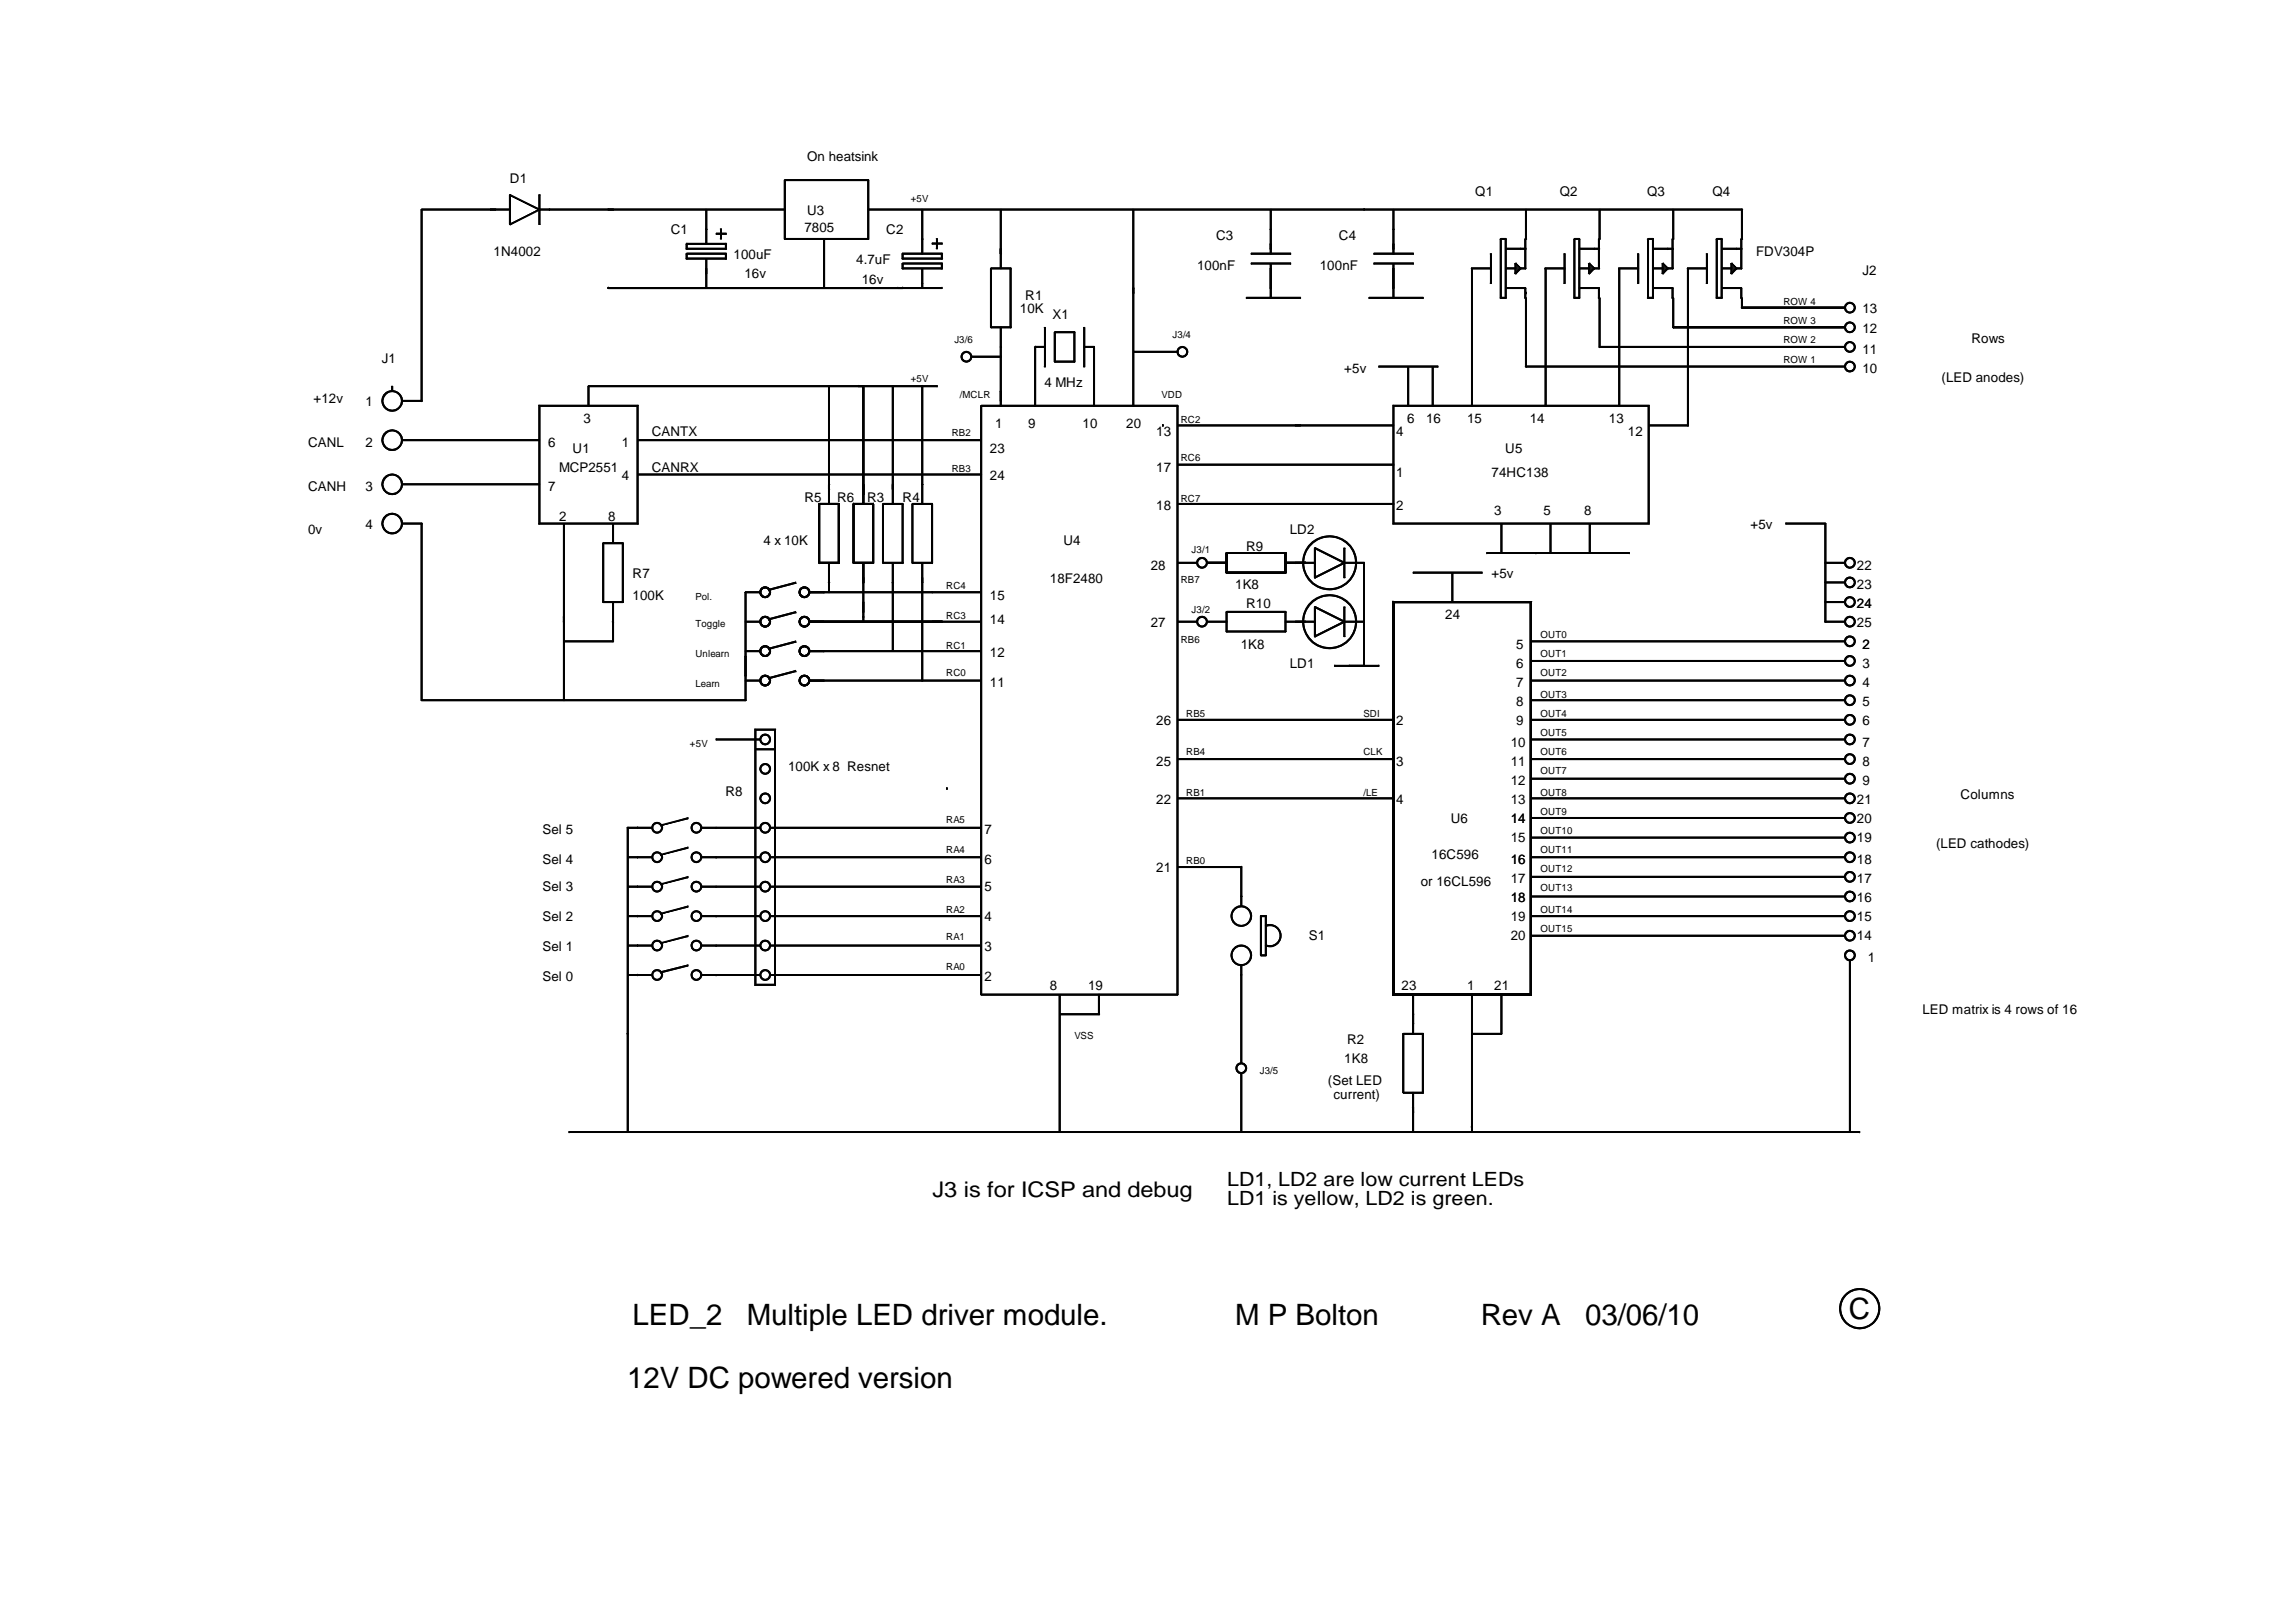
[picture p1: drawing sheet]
<svg xmlns="http://www.w3.org/2000/svg" width="297mm" height="210mm" viewBox="0 0 297 210" stroke-linecap="round" stroke-linejoin="round" font-family="sans-serif">
<defs><g id="words">
<g font-size="3.8">
<text x="81.8" y="171.4">LED_2</text>
<text x="96.6" y="171.4">Multiple LED driver module.</text>
<text x="159.8" y="171.4">M P Bolton</text>
<text x="191.6" y="171.4">Rev A</text>
<text x="205.1" y="171.4">03/06/10</text>
<text x="239.2" y="170.7">C</text>
<text x="81.1" y="179.6">12V DC powered version</text>
</g>
<text font-size="2.8" x="120.6" y="154.9">J3 is for ICSP and debug</text>
<g font-size="2.5">
<text x="158.7" y="153.5">LD1, LD2 are low current LEDs</text>
<text x="158.7" y="155.9">LD1 is yellow, LD2 is green.</text>
</g>
<g font-size="1.7">
<text x="66" y="23.6">D1</text>
<text x="104.4" y="20.8">On heatsink</text>
<text x="104.1" y="30">7805</text>
<text x="104.4" y="27.9">U3</text>
<text x="190.9" y="25.4">Q1</text>
<text x="201.8" y="25.4">Q2</text>
<text x="213.1" y="25.4">Q3</text>
<text x="221.5" y="25.4">Q4</text>
<text x="63.9" y="33.2">1N4002</text>
<text x="86.8" y="30.3">C1</text>
<text x="94.9" y="33.5">100uF</text>
<text x="96.3" y="36">16v</text>
<text x="110.8" y="34.2">4.7uF</text>
<text x="114.7" y="30.3">C2</text>
<text x="154.9" y="34.9">100nF</text>
<text x="157.3" y="31">C3</text>
<text x="170.7" y="34.9">100nF</text>
<text x="173.2" y="31">C4</text>
<text x="227.2" y="33.2">FDV304P</text>
<text x="240.9" y="35.6">J2</text>
<text x="111.5" y="36.7">16v</text>
<text x="131.9" y="40.6">10K</text>
<text x="132.6" y="38.8">R1</text>
<text x="136.2" y="41.3">X1</text>
<text x="240.9" y="40.6">13</text>
<text x="49.4" y="46.9">J1</text>
<text x="240.9" y="45.9">11</text>
<text x="240.9" y="43">12</text>
<text x="255.1" y="44.5">Rows</text>
<text x="40.6" y="52.2">+12v</text>
<text x="47.3" y="52.6">1</text>
<text x="135.1" y="50.1">4 MHz</text>
<text x="173.9" y="48.3">+5v</text>
<text x="240.9" y="48.3">10</text>
<text x="251.2" y="49.4">(LED anodes)</text>
<text x="39.9" y="57.9">CANL</text>
<text x="47.3" y="57.9">2</text>
<text x="70.9" y="57.9">6</text>
<text x="74.1" y="58.6">U1</text>
<text x="75.5" y="54.7">3</text>
<text x="80.4" y="57.9">1</text>
<text x="84.3" y="56.4">CANTX</text>
<text x="128.1" y="58.6">23</text>
<text x="128.8" y="55.4">1</text>
<text x="133" y="55.4">9</text>
<text x="140.1" y="55.4">10</text>
<text x="145.7" y="55.4">20</text>
<text x="149.6" y="56.4">13</text>
<text x="180.6" y="56.4">4</text>
<text x="182" y="54.7">6</text>
<text x="184.5" y="54.7">16</text>
<text x="189.8" y="54.7">15</text>
<text x="194.7" y="58.6">U5</text>
<text x="197.9" y="54.7">14</text>
<text x="208.1" y="54.7">13</text>
<text x="210.6" y="56.4">12</text>
<text x="39.9" y="63.5">CANH</text>
<text x="47.3" y="63.5">3</text>
<text x="70.9" y="63.5">7</text>
<text x="72.3" y="61">MCP2551</text>
<text x="80.4" y="62.1">4</text>
<text x="84.3" y="61">CANRX</text>
<text x="104.1" y="64.9">R5</text>
<text x="108.3" y="64.9">R6</text>
<text x="112.2" y="64.9">R3</text>
<text x="116.8" y="64.9">R4</text>
<text x="128.1" y="62.1">24</text>
<text x="149.6" y="61">17</text>
<text x="149.6" y="66">18</text>
<text x="180.6" y="66">2</text>
<text x="180.6" y="61.7">1</text>
<text x="193" y="61.7">74HC138</text>
<text x="39.9" y="69.1">0v</text>
<text x="47.3" y="68.4">4</text>
<text x="72.3" y="67.4">2</text>
<text x="78.7" y="67.4">8</text>
<text x="98.8" y="70.6">4 x 10K</text>
<text x="137.6" y="70.6">U4</text>
<text x="161.2" y="71.3">R9</text>
<text x="166.9" y="69.1">LD2</text>
<text x="193.3" y="66.7">3</text>
<text x="199.7" y="66.7">5</text>
<text x="205" y="66.7">8</text>
<text x="226.5" y="68.4">+5v</text>
<text x="81.8" y="77.6">100K</text>
<text x="81.8" y="74.8">R7</text>
<text x="128.1" y="77.6">15</text>
<text x="135.8" y="75.5">18F2480</text>
<text x="148.9" y="73.7">28</text>
<text x="159.8" y="76.2">1K8</text>
<text x="193" y="74.8">+5v</text>
<text x="240.2" y="76.2">23</text>
<text x="240.2" y="73.7">22</text>
<text x="128.1" y="80.8">14</text>
<text x="148.9" y="81.1">27</text>
<text x="160.5" y="84">1K8</text>
<text x="161.2" y="78.7">R10</text>
<text x="187" y="80.1">24</text>
<text x="196.1" y="84">5</text>
<text x="240.2" y="81.1">25</text>
<text x="240.2" y="78.7">24</text>
<text x="240.9" y="84">2</text>
<text x="128.1" y="85">12</text>
<text x="128.1" y="88.9">11</text>
<text x="166.9" y="86.4">LD1</text>
<text x="196.1" y="86.4">6</text>
<text x="196.1" y="88.9">7</text>
<text x="240.9" y="88.9">4</text>
<text x="240.9" y="86.4">3</text>
<text x="149.6" y="93.8">26</text>
<text x="180.6" y="93.8">2</text>
<text x="196.1" y="91.4">8</text>
<text x="196.1" y="93.8">9</text>
<text x="240.9" y="91.4">5</text>
<text x="240.9" y="93.8">6</text>
<text x="102" y="99.8">100K x 8 Resnet</text>
<text x="149.6" y="99.1">25</text>
<text x="180.6" y="99.1">3</text>
<text x="195.4" y="99.1">11</text>
<text x="195.4" y="101.6">12</text>
<text x="195.4" y="96.7">10</text>
<text x="240.9" y="96.7">7</text>
<text x="240.9" y="99.1">8</text>
<text x="240.9" y="101.6">9</text>
<text x="70.2" y="108">Sel 5</text>
<text x="93.8" y="103">R8</text>
<text x="127.4" y="108">7</text>
<text x="149.6" y="104.1">22</text>
<text x="180.6" y="104.1">4</text>
<text x="187.7" y="106.5">U6</text>
<text x="195.4" y="106.5">14</text>
<text x="195.4" y="104.1">13</text>
<text x="240.2" y="106.5">20</text>
<text x="240.2" y="104.1">21</text>
<text x="253.6" y="103.4">Columns</text>
<text x="70.2" y="111.8">Sel 4</text>
<text x="127.4" y="111.8">6</text>
<text x="149.6" y="112.9">21</text>
<text x="185.2" y="111.1">16C596</text>
<text x="195.4" y="109">15</text>
<text x="195.4" y="111.8">16</text>
<text x="240.2" y="109">19</text>
<text x="240.2" y="111.8">18</text>
<text x="250.5" y="109.7">(LED cathodes)</text>
<text x="70.2" y="115.4">Sel 3</text>
<text x="70.2" y="119.2">Sel 2</text>
<text x="127.4" y="115.4">5</text>
<text x="127.4" y="119.2">4</text>
<text x="183.8" y="114.7">or 16CL596</text>
<text x="195.4" y="114.3">17</text>
<text x="195.4" y="116.8">18</text>
<text x="195.4" y="119.2">19</text>
<text x="240.2" y="114.3">17</text>
<text x="240.2" y="116.8">16</text>
<text x="240.2" y="119.2">15</text>
<text x="70.2" y="123.1">Sel 1</text>
<text x="127.4" y="123.1">3</text>
<text x="169.3" y="121.7">S1</text>
<text x="195.4" y="121.7">20</text>
<text x="240.2" y="121.7">14</text>
<text x="241.7" y="124.5">1</text>
<text x="70.2" y="127">Sel 0</text>
<text x="127.4" y="127">2</text>
<text x="135.8" y="128.1">8</text>
<text x="140.8" y="128.1">19</text>
<text x="181.3" y="128.1">23</text>
<text x="189.8" y="128.1">1</text>
<text x="193.3" y="128.1">21</text>
<text x="248.7" y="131.2">LED matrix is 4 rows of 16</text>
<text x="173.9" y="137.6">1K8</text>
<text x="174.3" y="135.1">R2</text>
<text x="171.8" y="140.4">(Set LED</text>
<text x="172.5" y="142.2">current)</text>
</g>
<g font-size="1.3">
<text x="117.8" y="26.1">+5V</text>
<text x="230.7" y="42">ROW 3</text>
<text x="230.7" y="39.5">ROW 4</text>
<text x="123.5" y="44.5">J3/6</text>
<text x="151.7" y="43.7">J3/4</text>
<text x="230.7" y="46.9">ROW 1</text>
<text x="230.7" y="44.5">ROW 2</text>
<text x="117.8" y="49.4">+5V</text>
<text x="124.2" y="51.5">/MCLR</text>
<text x="150.3" y="51.5">VDD</text>
<text x="123.1" y="56.4">RB2</text>
<text x="152.8" y="59.6">RC6</text>
<text x="152.8" y="54.7">RC2</text>
<text x="123.1" y="61">RB3</text>
<text x="152.8" y="64.9">RC7</text>
<text x="154.2" y="71.6">J3/1</text>
<text x="90" y="77.6">Pol.</text>
<text x="122.4" y="76.2">RC4</text>
<text x="152.8" y="75.5">RB7</text>
<text x="90" y="81.1">Toggle</text>
<text x="122.4" y="80.1">RC3</text>
<text x="122.4" y="84">RC1</text>
<text x="152.8" y="83.3">RB6</text>
<text x="154.2" y="79.4">J3/2</text>
<text x="199.3" y="82.6">OUT0</text>
<text x="90" y="88.9">Learn</text>
<text x="90" y="85">Unlearn</text>
<text x="122.4" y="87.5">RC0</text>
<text x="199.3" y="85">OUT1</text>
<text x="199.3" y="87.5">OUT2</text>
<text x="153.5" y="92.8">RB5</text>
<text x="176.4" y="92.8">SDI</text>
<text x="199.3" y="90.3">OUT3</text>
<text x="199.3" y="92.8">OUT4</text>
<text x="199.3" y="95.2">OUT5</text>
<text x="89.3" y="96.7">+5V</text>
<text x="153.5" y="97.7">RB4</text>
<text x="176.4" y="97.7">CLK</text>
<text x="199.3" y="97.7">OUT6</text>
<text x="199.3" y="100.2">OUT7</text>
<text x="122.4" y="106.5">RA5</text>
<text x="153.5" y="103">RB1</text>
<text x="176.4" y="103">/LE</text>
<text x="199.3" y="105.5">OUT9</text>
<text x="199.3" y="108">OUT10</text>
<text x="199.3" y="103">OUT8</text>
<text x="122.4" y="110.4">RA4</text>
<text x="153.5" y="111.8">RB0</text>
<text x="199.3" y="110.4">OUT11</text>
<text x="199.3" y="112.9">OUT12</text>
<text x="122.4" y="118.2">RA2</text>
<text x="122.4" y="114.3">RA3</text>
<text x="199.3" y="115.4">OUT13</text>
<text x="199.3" y="118.2">OUT14</text>
<text x="122.4" y="125.6">RA0</text>
<text x="122.4" y="121.7">RA1</text>
<text x="199.3" y="120.7">OUT15</text>
<text x="139" y="134.4">VSS</text>
<text x="163" y="139">J3/5</text>
</g>
</g></defs>
<path d="M127 52.5h25.4v.1h-25.4z" fill-rule="evenodd" fill="#241214" stroke="#000" stroke-width=".13"/>
<path d="M127 52.6h25.4M152.4 52.5v.1M152.4 52.5h-25.4v.1" fill="none" stroke="#000" stroke-width=".13"/>
<path d="M127 128.7h25.4v.1h-25.4z" fill-rule="evenodd" fill="#241214" stroke="#000" stroke-width=".13"/>
<path d="M126.9 128.7h25.5M127 128.6v.2M152.4 128.6v.2h-25.5" fill="none" stroke="#000" stroke-width=".13"/>
<path d="M73.6 146.4h167v.2h-167z" fill-rule="evenodd" fill="#241214" stroke="#000" stroke-width=".13"/>
<path d="M73.6 146.6h167M240.6 146.4v.2M240.6 146.4h-167v.2" fill="none" stroke="#000" stroke-width=".13"/>
<path d="M112.3 27.1h64.2v.1h-64.2z" fill-rule="evenodd" fill="#241214" stroke="#000" stroke-width=".13"/>
<path d="M112.3 27.1h64.2M112.3 27v.2M176.5 27v.2h-64.2" fill="none" stroke="#000" stroke-width=".13"/>
<path d="M146.6 45.5h5.8v.1h-5.8z" fill-rule="evenodd" fill="#241214" stroke="#000" stroke-width=".13"/>
<path d="M146.6 45.6h5.8M152.4 45.5v.1M152.4 45.5h-5.8v.1" fill="none" stroke="#000" stroke-width=".13"/>
<path d="M126.9 52.5h.1v76.2h-.1z" fill-rule="evenodd" fill="#241214" stroke="#000" stroke-width=".13"/>
<path d="M126.9 52.5v76.2h.1M126.9 52.5h.1M127 52.5v76.2" fill="none" stroke="#000" stroke-width=".13"/>
<path d="M97.8 94.5h2.4v32.9h-2.4zM97.7 94.4h2.6v33.1h-2.6z" fill-rule="evenodd" fill="#241214" stroke="#000" stroke-width=".13"/>
<path d="M97.7 94.3v33.2M97.7 94.4h2.7M97.8 94.4v33M97.8 94.5h2.4M100.2 94.5v32.9M100.3 94.4v33.2M97.6 127.5h2.7M97.7 127.4h2.5" fill="none" stroke="#000" stroke-width=".13"/>
<path d="M99.6 107.1h27.4v.1h-27.4z" fill-rule="evenodd" fill="#241214" stroke="#000" stroke-width=".13"/>
<path d="M99.6 107.2h27.4M127 107.1v.1M127 107.1h-27.4v.1" fill="none" stroke="#000" stroke-width=".13"/>
<path d="M99.6 110.9h27.4v.1h-27.4z" fill-rule="evenodd" fill="#241214" stroke="#000" stroke-width=".13"/>
<path d="M99.6 111h27.4M127 110.9v.1M127 110.9h-27.4v.1" fill="none" stroke="#000" stroke-width=".13"/>
<path d="M99.6 114.7h27.4v.1h-27.4z" fill-rule="evenodd" fill="#241214" stroke="#000" stroke-width=".13"/>
<path d="M99.6 114.8h27.4M127 114.7v.2M127 114.7h-27.4v.2" fill="none" stroke="#000" stroke-width=".13"/>
<path d="M99.6 118.5h27.4v.1h-27.4z" fill-rule="evenodd" fill="#241214" stroke="#000" stroke-width=".13"/>
<path d="M99.6 118.6h27.4M127 118.5v.2M127 118.5h-27.4v.2" fill="none" stroke="#000" stroke-width=".13"/>
<path d="M99.6 122.3h27.4v.1h-27.4z" fill-rule="evenodd" fill="#241214" stroke="#000" stroke-width=".13"/>
<path d="M99.6 122.4h27.4M127 122.3v.2M127 122.3h-27.4v.2" fill="none" stroke="#000" stroke-width=".13"/>
<path d="M99.6 126.1h27.4v.1h-27.4z" fill-rule="evenodd" fill="#241214" stroke="#000" stroke-width=".13"/>
<path d="M99.6 126.2h27.4M127 126.1v.2M127 126.1h-27.4v.2" fill="none" stroke="#000" stroke-width=".13"/>
<path d="M81.1 107.1h.2v26.7h-.2z" fill-rule="evenodd" fill="#241214" stroke="#000" stroke-width=".13"/>
<path d="M81.1 107.1h.2v26.7M81.1 107.1v26.7M81.1 133.8h.2" fill="none" stroke="#000" stroke-width=".13"/>
<path d="M81.1 133.8h.2v12.7h-.2z" fill-rule="evenodd" fill="#241214" stroke="#000" stroke-width=".13"/>
<path d="M81.1 133.8h.2v12.7M81.1 133.8v12.7M81.1 146.5h.2" fill="none" stroke="#000" stroke-width=".13"/>
<path d="M82.5 114.7h1.9v.1h-1.9z" fill-rule="evenodd" fill="#241214" stroke="#000" stroke-width=".13"/>
<path d="M82.5 114.8h1.9M84.4 114.7v.2M84.4 114.7h-1.9v.2" fill="none" stroke="#000" stroke-width=".13"/>
<path d="M84.4 114.7a.6 .6 0 0 0 1.2 0 .6 .6 0 0 0-1.2 0zM84.3 114.7a.7 .7 0 0 0 1.4 0 .7 .7 0 0 0-1.4 0z" fill-rule="evenodd" fill="#241214" stroke="#000" stroke-width=".13"/>
<g fill="none" stroke="#000" stroke-width=".13">
<circle cx="85" cy="114.7" r=".57"/>
<circle cx="85" cy="114.7" r=".7"/>
</g>
<path d="M85.5 114.5l3.5-1v.1z" fill="#241214" stroke="#000" stroke-width=".13"/>
<path d="M89 113.5v.1M89 113.4l-3.6 1 .1 .1M89 113.5l-3.5 1" fill="none" stroke="#000" stroke-width=".13"/>
<path d="M89.5 114.7a.6 .6 0 0 0 1.2 0 .6 .6 0 0 0-1.2 0zM89.4 114.7a.7 .7 0 0 0 1.4 0 .7 .7 0 0 0-1.4 0z" fill-rule="evenodd" fill="#241214" stroke="#000" stroke-width=".13"/>
<g fill="none" stroke="#000" stroke-width=".13">
<circle cx="90.1" cy="114.7" r=".7"/>
<circle cx="90.1" cy="114.7" r=".57"/>
</g>
<path d="M90.7 114.7h1.9v.1h-1.9z" fill-rule="evenodd" fill="#241214" stroke="#000" stroke-width=".13"/>
<path d="M90.7 114.8h2M92.6 114.7v.2M92.7 114.7h-2v.2" fill="none" stroke="#000" stroke-width=".13"/>
<path d="M82.5 122.3h1.9v.1h-1.9z" fill-rule="evenodd" fill="#241214" stroke="#000" stroke-width=".13"/>
<path d="M82.5 122.4h1.9M84.4 122.3v.2M84.4 122.3h-1.9v.2" fill="none" stroke="#000" stroke-width=".13"/>
<path d="M84.4 122.4a.6 .6 0 0 0 1.2 0 .6 .6 0 0 0-1.2 0zM84.3 122.4a.7 .7 0 0 0 1.4 0 .7 .7 0 0 0-1.4 0z" fill-rule="evenodd" fill="#241214" stroke="#000" stroke-width=".13"/>
<g fill="none" stroke="#000" stroke-width=".13">
<circle cx="85" cy="122.4" r=".57"/>
<circle cx="85" cy="122.4" r=".7"/>
</g>
<path d="M85.5 122.1l3.5-1v.1z" fill="#241214" stroke="#000" stroke-width=".13"/>
<path d="M89 121.1v.1M89 121l-3.6 1 .1 .1M89 121.2l-3.5 .9" fill="none" stroke="#000" stroke-width=".13"/>
<path d="M89.5 122.4a.6 .6 0 0 0 1.2 0 .6 .6 0 0 0-1.2 0zM89.4 122.4a.7 .7 0 0 0 1.4 0 .7 .7 0 0 0-1.4 0z" fill-rule="evenodd" fill="#241214" stroke="#000" stroke-width=".13"/>
<g fill="none" stroke="#000" stroke-width=".13">
<circle cx="90.1" cy="122.4" r=".7"/>
<circle cx="90.1" cy="122.4" r=".57"/>
</g>
<path d="M90.7 122.3h1.9v.1h-1.9z" fill-rule="evenodd" fill="#241214" stroke="#000" stroke-width=".13"/>
<path d="M90.7 122.4h2M92.6 122.3v.2M92.7 122.3h-2v.2" fill="none" stroke="#000" stroke-width=".13"/>
<path d="M82.5 126.1h1.9v.1h-1.9z" fill-rule="evenodd" fill="#241214" stroke="#000" stroke-width=".13"/>
<path d="M82.5 126.2h1.9M84.4 126.1v.2M84.4 126.1h-1.9v.2" fill="none" stroke="#000" stroke-width=".13"/>
<path d="M84.4 126.2a.6 .6 0 0 0 1.2 0 .6 .6 0 0 0-1.2 0zM84.3 126.2a.7 .7 0 0 0 1.4 0 .7 .7 0 0 0-1.4 0z" fill-rule="evenodd" fill="#241214" stroke="#000" stroke-width=".13"/>
<g fill="none" stroke="#000" stroke-width=".13">
<circle cx="85" cy="126.2" r=".57"/>
<circle cx="85" cy="126.2" r=".7"/>
</g>
<path d="M85.4 125.8l3.6-.9v.1l-3.5 .9z" fill-rule="evenodd" fill="#241214" stroke="#000" stroke-width=".13"/>
<path d="M89 124.9v.2M89 124.8l-3.6 1 .1 .1M89 125l-3.5 .9" fill="none" stroke="#000" stroke-width=".13"/>
<path d="M89.5 126.2a.6 .6 0 0 0 1.2 0 .6 .6 0 0 0-1.2 0zM89.4 126.2a.7 .7 0 0 0 1.4 0 .7 .7 0 0 0-1.4 0z" fill-rule="evenodd" fill="#241214" stroke="#000" stroke-width=".13"/>
<g fill="none" stroke="#000" stroke-width=".13">
<circle cx="90.1" cy="126.2" r=".7"/>
<circle cx="90.1" cy="126.2" r=".57"/>
</g>
<path d="M90.7 126.1h1.9v.1h-1.9z" fill-rule="evenodd" fill="#241214" stroke="#000" stroke-width=".13"/>
<path d="M90.7 126.2h2M92.6 126.1v.2M92.7 126.1h-2v.2" fill="none" stroke="#000" stroke-width=".13"/>
<path d="M82.5 110.9h1.9v.1h-1.9z" fill-rule="evenodd" fill="#241214" stroke="#000" stroke-width=".13"/>
<path d="M82.5 111h1.9M84.4 110.9v.1M84.4 110.9h-1.9v.1" fill="none" stroke="#000" stroke-width=".13"/>
<path d="M84.4 110.9a.6 .6 0 0 0 1.2 0 .6 .6 0 0 0-1.2 0zM84.3 110.9a.7 .7 0 0 0 1.4 0 .7 .7 0 0 0-1.4 0z" fill-rule="evenodd" fill="#241214" stroke="#000" stroke-width=".13"/>
<g fill="none" stroke="#000" stroke-width=".13">
<circle cx="85" cy="110.9" r=".57"/>
<circle cx="85" cy="110.9" r=".7"/>
</g>
<path d="M85.5 110.7l3.5-1.1v.2z" fill="#241214" stroke="#000" stroke-width=".13"/>
<path d="M89 109.6v.2M89 109.6l-3.6 1 .1 .1M89 109.7l-3.5 1" fill="none" stroke="#000" stroke-width=".13"/>
<path d="M89.5 110.9a.6 .6 0 0 0 1.2 0 .6 .6 0 0 0-1.2 0zM89.4 110.9a.7 .7 0 0 0 1.4 0 .7 .7 0 0 0-1.4 0z" fill-rule="evenodd" fill="#241214" stroke="#000" stroke-width=".13"/>
<g fill="none" stroke="#000" stroke-width=".13">
<circle cx="90.1" cy="110.9" r=".7"/>
<circle cx="90.1" cy="110.9" r=".57"/>
</g>
<path d="M90.7 110.9h1.9v.1h-1.9z" fill-rule="evenodd" fill="#241214" stroke="#000" stroke-width=".13"/>
<path d="M90.7 111h2M92.6 110.9v.1M92.7 110.9h-2v.1" fill="none" stroke="#000" stroke-width=".13"/>
<path d="M82.5 107.1h1.9v.1h-1.9z" fill-rule="evenodd" fill="#241214" stroke="#000" stroke-width=".13"/>
<path d="M82.5 107.2h1.9M84.4 107.1v.1M84.4 107.1h-1.9v.1" fill="none" stroke="#000" stroke-width=".13"/>
<path d="M84.4 107.1a.6 .6 0 0 0 1.2 0 .6 .6 0 0 0-1.2 0zM84.3 107.1a.7 .7 0 0 0 1.4 0 .7 .7 0 0 0-1.4 0z" fill-rule="evenodd" fill="#241214" stroke="#000" stroke-width=".13"/>
<g fill="none" stroke="#000" stroke-width=".13">
<circle cx="85" cy="107.1" r=".57"/>
<circle cx="85" cy="107.1" r=".7"/>
</g>
<path d="M85.5 106.8l3.5-1v.2z" fill="#241214" stroke="#000" stroke-width=".13"/>
<path d="M89 105.8v.2M89 105.8l-3.6 1 .1 .1M89 105.9l-3.5 .9" fill="none" stroke="#000" stroke-width=".13"/>
<path d="M89.5 107.1a.6 .6 0 0 0 1.2 0 .6 .6 0 0 0-1.2 0zM89.4 107.1a.7 .7 0 0 0 1.4 0 .7 .7 0 0 0-1.4 0z" fill-rule="evenodd" fill="#241214" stroke="#000" stroke-width=".13"/>
<g fill="none" stroke="#000" stroke-width=".13">
<circle cx="90.1" cy="107.1" r=".7"/>
<circle cx="90.1" cy="107.1" r=".57"/>
</g>
<path d="M90.7 107.1h1.9v.1h-1.9z" fill-rule="evenodd" fill="#241214" stroke="#000" stroke-width=".13"/>
<path d="M90.7 107.2h2M92.6 107.1v.1M92.7 107.1h-2v.1" fill="none" stroke="#000" stroke-width=".13"/>
<path d="M82.5 118.5h1.9v.1h-1.9z" fill-rule="evenodd" fill="#241214" stroke="#000" stroke-width=".13"/>
<path d="M82.5 118.6h1.9M84.4 118.5v.2M84.4 118.5h-1.9v.2" fill="none" stroke="#000" stroke-width=".13"/>
<path d="M84.4 118.6a.6 .6 0 0 0 1.2 0 .6 .6 0 0 0-1.2 0zM84.3 118.6a.7 .7 0 0 0 1.4 0 .7 .7 0 0 0-1.4 0z" fill-rule="evenodd" fill="#241214" stroke="#000" stroke-width=".13"/>
<g fill="none" stroke="#000" stroke-width=".13">
<circle cx="85" cy="118.5" r=".57"/>
<circle cx="85" cy="118.5" r=".7"/>
</g>
<path d="M85.5 118.3l3.5-1v.1z" fill="#241214" stroke="#000" stroke-width=".13"/>
<path d="M89 117.3v.1M89 117.2l-3.6 1 .1 .1M89 117.3l-3.5 1" fill="none" stroke="#000" stroke-width=".13"/>
<path d="M89.5 118.6a.6 .6 0 0 0 1.2 0 .6 .6 0 0 0-1.2 0zM89.4 118.6a.7 .7 0 0 0 1.4 0 .7 .7 0 0 0-1.4 0z" fill-rule="evenodd" fill="#241214" stroke="#000" stroke-width=".13"/>
<g fill="none" stroke="#000" stroke-width=".13">
<circle cx="90.1" cy="118.5" r=".7"/>
<circle cx="90.1" cy="118.5" r=".57"/>
</g>
<path d="M90.7 118.5h1.9v.1h-1.9z" fill-rule="evenodd" fill="#241214" stroke="#000" stroke-width=".13"/>
<path d="M90.7 118.6h2M92.6 118.5v.2M92.7 118.5h-2v.2" fill="none" stroke="#000" stroke-width=".13"/>
<path d="M81.2 107.1h1.3v.1h-1.3z" fill-rule="evenodd" fill="#241214" stroke="#000" stroke-width=".13"/>
<path d="M81.2 107.1h1.3M81.2 107v.2M82.5 107v.2h-1.3" fill="none" stroke="#000" stroke-width=".13"/>
<path d="M81.2 110.9h1.3v.1h-1.3z" fill-rule="evenodd" fill="#241214" stroke="#000" stroke-width=".13"/>
<path d="M81.2 110.9h1.3M81.2 110.8v.2M82.5 110.8v.2h-1.3" fill="none" stroke="#000" stroke-width=".13"/>
<path d="M81.2 114.7h1.3v.1h-1.3z" fill-rule="evenodd" fill="#241214" stroke="#000" stroke-width=".13"/>
<path d="M81.2 114.7h1.3M81.2 114.6v.2M82.5 114.6v.2h-1.3" fill="none" stroke="#000" stroke-width=".13"/>
<path d="M81.2 118.5h1.3v.1h-1.3z" fill-rule="evenodd" fill="#241214" stroke="#000" stroke-width=".13"/>
<path d="M81.2 118.5h1.3M81.2 118.4v.2M82.5 118.4v.2h-1.3" fill="none" stroke="#000" stroke-width=".13"/>
<path d="M81.2 122.3h1.3v.1h-1.3z" fill-rule="evenodd" fill="#241214" stroke="#000" stroke-width=".13"/>
<path d="M81.2 122.3h1.3M81.2 122.3v.1M82.5 122.3v.1h-1.3" fill="none" stroke="#000" stroke-width=".13"/>
<path d="M81.2 126.1h1.3v.1h-1.3z" fill-rule="evenodd" fill="#241214" stroke="#000" stroke-width=".13"/>
<path d="M81.2 126.1h1.3M81.2 126.1v.1M82.5 126.1v.1h-1.3" fill="none" stroke="#000" stroke-width=".13"/>
<path d="M98.4 107.1a.6 .6 0 0 0 1.2 0 .6 .6 0 0 0-1.2 0zM98.3 107.1a.71 .71 0 0 0 1.4 0 .71 .71 0 0 0-1.4 0z" fill-rule="evenodd" fill="#241214" stroke="#000" stroke-width=".13"/>
<g fill="none" stroke="#000" stroke-width=".13">
<circle cx="99" cy="107.1" r=".7"/>
<circle cx="99" cy="107.1" r=".57"/>
</g>
<path d="M98.4 110.9a.6 .6 0 0 0 1.2 0 .6 .6 0 0 0-1.2 0zM98.3 110.9a.71 .71 0 0 0 1.4 0 .71 .71 0 0 0-1.4 0z" fill-rule="evenodd" fill="#241214" stroke="#000" stroke-width=".13"/>
<g fill="none" stroke="#000" stroke-width=".13">
<circle cx="99" cy="110.9" r=".7"/>
<circle cx="99" cy="110.9" r=".57"/>
</g>
<path d="M98.4 114.8a.6 .6 0 0 0 1.2 0 .6 .6 0 0 0-1.2 0zM98.3 114.7a.71 .71 0 0 0 1.4 0 .71 .71 0 0 0-1.4 0z" fill-rule="evenodd" fill="#241214" stroke="#000" stroke-width=".13"/>
<g fill="none" stroke="#000" stroke-width=".13">
<circle cx="99" cy="114.7" r=".7"/>
<circle cx="99" cy="114.7" r=".57"/>
</g>
<path d="M98.4 118.6a.6 .6 0 0 0 1.2 0 .6 .6 0 0 0-1.2 0zM98.3 118.6a.71 .71 0 0 0 1.4 0 .71 .71 0 0 0-1.4 0z" fill-rule="evenodd" fill="#241214" stroke="#000" stroke-width=".13"/>
<g fill="none" stroke="#000" stroke-width=".13">
<circle cx="99" cy="118.5" r=".7"/>
<circle cx="99" cy="118.5" r=".57"/>
</g>
<path d="M98.4 122.4a.6 .6 0 0 0 1.2 0 .6 .6 0 0 0-1.2 0zM98.3 122.4a.71 .71 0 0 0 1.4 0 .71 .71 0 0 0-1.4 0z" fill-rule="evenodd" fill="#241214" stroke="#000" stroke-width=".13"/>
<g fill="none" stroke="#000" stroke-width=".13">
<circle cx="99" cy="122.4" r=".7"/>
<circle cx="99" cy="122.4" r=".57"/>
</g>
<path d="M98.4 126.2a.6 .6 0 0 0 1.2 0 .6 .6 0 0 0-1.2 0zM98.3 126.2a.71 .71 0 0 0 1.4 0 .71 .71 0 0 0-1.4 0z" fill-rule="evenodd" fill="#241214" stroke="#000" stroke-width=".13"/>
<g fill="none" stroke="#000" stroke-width=".13">
<circle cx="99" cy="126.2" r=".7"/>
<circle cx="99" cy="126.2" r=".57"/>
</g>
<path d="M92.7 107.1h5.7v.1h-5.7z" fill-rule="evenodd" fill="#241214" stroke="#000" stroke-width=".13"/>
<path d="M92.7 107.2h5.7M98.4 107.1v.1M98.4 107.1h-5.7v.1" fill="none" stroke="#000" stroke-width=".13"/>
<path d="M92.7 110.9h5.7v.1h-5.7z" fill-rule="evenodd" fill="#241214" stroke="#000" stroke-width=".13"/>
<path d="M92.7 111h5.7M98.4 110.9v.1M98.4 110.9h-5.7v.1" fill="none" stroke="#000" stroke-width=".13"/>
<path d="M92.7 114.7h5.7v.1h-5.7z" fill-rule="evenodd" fill="#241214" stroke="#000" stroke-width=".13"/>
<path d="M92.7 114.8h5.7M98.4 114.7v.2M98.4 114.7h-5.7v.2" fill="none" stroke="#000" stroke-width=".13"/>
<path d="M92.7 118.5h5.7v.1h-5.7z" fill-rule="evenodd" fill="#241214" stroke="#000" stroke-width=".13"/>
<path d="M92.7 118.6h5.7M98.4 118.5v.2M98.4 118.5h-5.7v.2" fill="none" stroke="#000" stroke-width=".13"/>
<path d="M92.7 122.3h5.7v.1h-5.7z" fill-rule="evenodd" fill="#241214" stroke="#000" stroke-width=".13"/>
<path d="M92.7 122.4h5.7M98.4 122.3v.2M98.4 122.3h-5.7v.2" fill="none" stroke="#000" stroke-width=".13"/>
<path d="M92.7 126.1h5.7v.1h-5.7z" fill-rule="evenodd" fill="#241214" stroke="#000" stroke-width=".13"/>
<path d="M92.7 126.2h5.7M98.4 126.1v.2M98.4 126.1h-5.7v.2" fill="none" stroke="#000" stroke-width=".13"/>
<path d="M137 128.7h.2v17.8h-.2z" fill-rule="evenodd" fill="#241214" stroke="#000" stroke-width=".13"/>
<path d="M137 128.7h.2v17.8M137 128.7v17.8M137 146.5h.2" fill="none" stroke="#000" stroke-width=".13"/>
<path d="M142.1 128.7h.1v2.5h-.1z" fill-rule="evenodd" fill="#241214" stroke="#000" stroke-width=".13"/>
<path d="M142.1 128.7v2.5h.2M142.1 128.7h.2M142.2 128.7v2.5" fill="none" stroke="#000" stroke-width=".13"/>
<path d="M137.1 131.2h5.1v.1h-5.1z" fill-rule="evenodd" fill="#241214" stroke="#000" stroke-width=".13"/>
<path d="M69.7 52.4v15.4M69.8 52.6v15.1M137.1 131.3h5.1M142.2 131.2v.2M142.2 131.2h-5.1v.2" fill="none" stroke="#000" stroke-width=".13"/>
<path d="M69.7 52.5l.1 .1v15.1l-.1 .1z" fill-rule="evenodd" fill="#241214" stroke="#000" stroke-width=".13"/>
<path d="M69.7 52.5h12.9M69.8 52.6h12.6" fill="none" stroke="#000" stroke-width=".13"/>
<path d="M69.7 52.5h12.8l-.1 .1h-12.6z" fill-rule="evenodd" fill="#241214" stroke="#000" stroke-width=".13"/>
<path d="M82.4 52.5v15.2M82.5 52.5v15.4" fill="none" stroke="#000" stroke-width=".13"/>
<path d="M82.4 52.6l.1-.1v15.3l-.1-.1z" fill-rule="evenodd" fill="#241214" stroke="#000" stroke-width=".13"/>
<path d="M69.7 67.8h12.8M69.8 67.7h12.7" fill="none" stroke="#000" stroke-width=".13"/>
<g fill="#241214" stroke="#000" stroke-width=".13">
<path d="M69.7 67.8l.1-.1h12.6l.1 .1z" fill-rule="evenodd"/>
<path d="M73 82.9h6.3v.2h-6.3z" fill-rule="evenodd"/>
</g>
<path d="M72.9 82.9h6.4M73 82.9v.2M79.3 82.9v.2h-6.4" fill="none" stroke="#000" stroke-width=".13"/>
<path d="M71.1 27.1h8.2v.1h-8.2z" fill-rule="evenodd" fill="#241214" stroke="#000" stroke-width=".13"/>
<path d="M71.1 27.2h8.3M79.3 27.1v.1M79.4 27.1h-8.3v.1" fill="none" stroke="#000" stroke-width=".13"/>
<path d="M54.6 90.6h41.9v.1h-41.9z" fill-rule="evenodd" fill="#241214" stroke="#000" stroke-width=".13"/>
<path d="M54.5 90.6h42M54.6 90.5v.2M96.5 90.5v.2h-42" fill="none" stroke="#000" stroke-width=".13"/>
<path d="M49.6 51.9a1.2 1.2 0 0 0 2.4 0 1.2 1.2 0 0 0-2.4 0zM49.4 51.9a1.35 1.35 0 0 0 2.7 0 1.35 1.35 0 0 0-2.7 0z" fill-rule="evenodd" fill="#241214" stroke="#000" stroke-width=".13"/>
<g fill="none" stroke="#000" stroke-width=".13">
<circle cx="50.7" cy="51.9" r="1.21"/>
<circle cx="50.7" cy="51.9" r="1.33"/>
</g>
<path d="M72.9 67.8h.1v12.7h-.1z" fill-rule="evenodd" fill="#241214" stroke="#000" stroke-width=".13"/>
<path d="M72.9 67.8h.1v12.7M72.9 67.8v12.7M72.9 80.5h.1" fill="none" stroke="#000" stroke-width=".13"/>
<path d="M54.5 67.8h.1v22.8h-.1z" fill-rule="evenodd" fill="#241214" stroke="#000" stroke-width=".13"/>
<path d="M54.5 67.7v22.9h.1M54.5 67.8h.1M54.6 67.7v22.9" fill="none" stroke="#000" stroke-width=".13"/>
<path d="M72.9 79.8h.1v10.8h-.1z" fill-rule="evenodd" fill="#241214" stroke="#000" stroke-width=".13"/>
<path d="M72.9 79.8h.1v10.9M72.9 79.8v10.9M72.9 90.6h.1" fill="none" stroke="#000" stroke-width=".13"/>
<path d="M49.6 57a1.2 1.2 0 0 0 2.4 0 1.2 1.2 0 0 0-2.4 0zM49.4 57a1.35 1.35 0 0 0 2.7 0 1.35 1.35 0 0 0-2.7 0z" fill-rule="evenodd" fill="#241214" stroke="#000" stroke-width=".13"/>
<g fill="none" stroke="#000" stroke-width=".13">
<circle cx="50.7" cy="57" r="1.21"/>
<circle cx="50.7" cy="57" r="1.33"/>
</g>
<path d="M49.6 62.7a1.2 1.2 0 0 0 2.4 0 1.2 1.2 0 0 0-2.4 0zM49.4 62.7a1.35 1.35 0 0 0 2.7 0 1.35 1.35 0 0 0-2.7 0z" fill-rule="evenodd" fill="#241214" stroke="#000" stroke-width=".13"/>
<g fill="none" stroke="#000" stroke-width=".13">
<circle cx="50.7" cy="62.7" r="1.21"/>
<circle cx="50.7" cy="62.7" r="1.33"/>
</g>
<path d="M49.6 67.8a1.2 1.2 0 0 0 2.4 0 1.2 1.2 0 0 0-2.4 0zM49.4 67.8a1.35 1.35 0 0 0 2.7 0 1.35 1.35 0 0 0-2.7 0z" fill-rule="evenodd" fill="#241214" stroke="#000" stroke-width=".13"/>
<g fill="none" stroke="#000" stroke-width=".13">
<circle cx="50.7" cy="67.8" r="1.21"/>
<circle cx="50.7" cy="67.7" r="1.33"/>
</g>
<path d="M52 56.9h17.8v.1h-17.8z" fill-rule="evenodd" fill="#241214" stroke="#000" stroke-width=".13"/>
<path d="M52 56.9h17.8M52 56.9v.1M69.8 56.9v.1h-17.8" fill="none" stroke="#000" stroke-width=".13"/>
<path d="M52 62.6h17.8v.1h-17.8z" fill-rule="evenodd" fill="#241214" stroke="#000" stroke-width=".13"/>
<path d="M52 62.6h17.8M52 62.6v.1M69.8 62.6v.1h-17.8" fill="none" stroke="#000" stroke-width=".13"/>
<path d="M52 67.7h2.6v.1h-2.6z" fill-rule="evenodd" fill="#241214" stroke="#000" stroke-width=".13"/>
<path d="M52 67.8h2.6M54.6 67.7v.2M54.6 67.7h-2.6v.2" fill="none" stroke="#000" stroke-width=".13"/>
<path d="M63.5 27.1h2.5v.1h-2.5z" fill-rule="evenodd" fill="#241214" stroke="#000" stroke-width=".13"/>
<path d="M63.5 27.2h2.5M66 27.1v.1M66 27.1h-2.5v.1" fill="none" stroke="#000" stroke-width=".13"/>
<path d="M65.9 25.2h.1v3.8h-.1z" fill-rule="evenodd" fill="#241214" stroke="#000" stroke-width=".13"/>
<path d="M65.9 25.2v3.8h.2M65.9 25.2h.2M66 25.2v3.8" fill="none" stroke="#000" stroke-width=".13"/>
<path d="M66 25.3l3.8 1.8v.1z" fill="#241214" stroke="#000" stroke-width=".13"/>
<path d="M65.9 25.3l.1-.1 3.9 1.9M66 25.3l3.8 1.9M69.8 27.1l-.1 .1" fill="none" stroke="#000" stroke-width=".13"/>
<path d="M66 29l3.8-1.9-3.8 2z" fill="#241214" stroke="#000" stroke-width=".13"/>
<path d="M65.9 29l.1 .1M69.7 27.1l.1 .1-3.8 1.9M69.8 27.1l-3.9 1.9" fill="none" stroke="#000" stroke-width=".13"/>
<path d="M69.7 25.2h.1v3.8h-.1z" fill-rule="evenodd" fill="#241214" stroke="#000" stroke-width=".13"/>
<path d="M69.7 25.2v3.8h.2M69.7 25.2h.2M69.8 25.2v3.8" fill="none" stroke="#000" stroke-width=".13"/>
<path d="M69.8 27.1h1.3v.1h-1.3z" fill-rule="evenodd" fill="#241214" stroke="#000" stroke-width=".13"/>
<path d="M69.8 27.2h1.3M71.1 27.1v.1M71.1 27.1h-1.3v.1" fill="none" stroke="#000" stroke-width=".13"/>
<path d="M50.7 50h.1v.6h-.1z" fill-rule="evenodd" fill="#241214" stroke="#000" stroke-width=".13"/>
<path d="M50.6 50h.2v.7M50.6 50.6h.2M50.7 50v.7" fill="none" stroke="#000" stroke-width=".13"/>
<path d="M52 51.8h2.6v.1h-2.6z" fill-rule="evenodd" fill="#241214" stroke="#000" stroke-width=".13"/>
<path d="M52 51.9h2.6M54.6 51.8v.2M54.6 51.8h-2.6v.2" fill="none" stroke="#000" stroke-width=".13"/>
<path d="M54.5 27.1h.1v24.8h-.1z" fill-rule="evenodd" fill="#241214" stroke="#000" stroke-width=".13"/>
<path d="M54.5 27.1v24.8h.1M54.5 27.1h.1M54.6 27.1v24.8" fill="none" stroke="#000" stroke-width=".13"/>
<path d="M54.6 27.1h9.5v.1h-9.5z" fill-rule="evenodd" fill="#241214" stroke="#000" stroke-width=".13"/>
<path d="M54.6 27.2h9.5M64.1 27.1v.1M64.1 27.1h-9.5v.1" fill="none" stroke="#000" stroke-width=".13"/>
<path d="M133.9 44.9h.1v7.6h-.1z" fill-rule="evenodd" fill="#241214" stroke="#000" stroke-width=".13"/>
<path d="M133.8 44.9h.2v7.7M133.8 52.5h.2M133.9 44.9v7.7" fill="none" stroke="#000" stroke-width=".13"/>
<path d="M141.5 44.9h.1v7.6h-.1z" fill-rule="evenodd" fill="#241214" stroke="#000" stroke-width=".13"/>
<path d="M141.4 44.9h.2v7.7M141.4 52.5h.2M141.5 44.9v7.7" fill="none" stroke="#000" stroke-width=".13"/>
<path d="M146.6 37.3h.1v15.2h-.1z" fill-rule="evenodd" fill="#241214" stroke="#000" stroke-width=".13"/>
<path d="M146.6 37.3v15.2h.1M146.6 37.3h.1M146.7 37.3v15.2" fill="none" stroke="#000" stroke-width=".13"/>
<path d="M107.2 50h.1v13.3h-.1z" fill-rule="evenodd" fill="#241214" stroke="#000" stroke-width=".13"/>
<path d="M107.2 50v13.3h.2M107.2 50h.2M107.3 50v13.3" fill="none" stroke="#000" stroke-width=".13"/>
<path d="M111.6 50h.2v14h-.2z" fill-rule="evenodd" fill="#241214" stroke="#000" stroke-width=".13"/>
<path d="M111.6 50v14h.2M111.6 50h.2M111.8 50v14" fill="none" stroke="#000" stroke-width=".13"/>
<path d="M76.1 50h.1v2.5h-.1z" fill-rule="evenodd" fill="#241214" stroke="#000" stroke-width=".13"/>
<path d="M76.1 50v2.5h.1M76.1 50h.1M76.2 50v2.5" fill="none" stroke="#000" stroke-width=".13"/>
<path d="M111.6 50h.2v14h-.2z" fill-rule="evenodd" fill="#241214" stroke="#000" stroke-width=".13"/>
<path d="M111.6 50v14h.2M111.6 50h.2M111.8 50v14" fill="none" stroke="#000" stroke-width=".13"/>
<path d="M119.2 50h.2v12.7h-.2z" fill-rule="evenodd" fill="#241214" stroke="#000" stroke-width=".13"/>
<path d="M119.2 50v12.7h.2M119.2 50h.2M119.4 50v12.7" fill="none" stroke="#000" stroke-width=".13"/>
<path d="M115.4 50h.2v13.3h-.2z" fill-rule="evenodd" fill="#241214" stroke="#000" stroke-width=".13"/>
<path d="M115.4 50v13.3h.2M115.4 50h.2M115.6 50v13.3" fill="none" stroke="#000" stroke-width=".13"/>
<path d="M129.4 50.6h.1v1.9h-.1z" fill-rule="evenodd" fill="#241214" stroke="#000" stroke-width=".13"/>
<path d="M129.4 50.6h.1v2M129.4 52.5h.1M129.4 50.6v2" fill="none" stroke="#000" stroke-width=".13"/>
<path d="M104.7 80.4h17.2v.1h-17.2z" fill-rule="evenodd" fill="#241214" stroke="#000" stroke-width=".13"/>
<path d="M104.7 80.5h17.2M121.9 80.4v.2M121.9 80.4h-17.2v.2" fill="none" stroke="#000" stroke-width=".13"/>
<path d="M112.9 65.2h.1v7.7h-.1z" fill-rule="evenodd" fill="#241214" stroke="#000" stroke-width=".13"/>
<path d="M112.9 65.2h.1v7.7M112.9 72.9h.1M112.9 65.2v7.7" fill="none" stroke="#000" stroke-width=".13"/>
<path d="M110.4 65.2h.1v7.7h-.1z" fill-rule="evenodd" fill="#241214" stroke="#000" stroke-width=".13"/>
<path d="M110.4 65.2v7.7h.1M110.4 65.2h.1M110.5 65.2v7.7" fill="none" stroke="#000" stroke-width=".13"/>
<path d="M111.6 62.7h.2v2.5h-.2z" fill-rule="evenodd" fill="#241214" stroke="#000" stroke-width=".13"/>
<path d="M111.6 62.7h.2v2.6M111.6 65.2h.2M111.6 62.7v2.6" fill="none" stroke="#000" stroke-width=".13"/>
<path d="M110.4 65.2h2.6v.1h-2.6z" fill-rule="evenodd" fill="#241214" stroke="#000" stroke-width=".13"/>
<path d="M110.4 65.2h2.6M110.4 65.1v.2M113 65.1v.2h-2.6" fill="none" stroke="#000" stroke-width=".13"/>
<path d="M110.4 72.8h2.6v.1h-2.6z" fill-rule="evenodd" fill="#241214" stroke="#000" stroke-width=".13"/>
<path d="M110.4 72.8h2.6M110.4 72.7v.2M113 72.7v.2h-2.6" fill="none" stroke="#000" stroke-width=".13"/>
<path d="M111.6 72.9h.2v2.5h-.2z" fill-rule="evenodd" fill="#241214" stroke="#000" stroke-width=".13"/>
<path d="M111.6 72.9h.2v2.5M111.6 75.4h.2M111.6 72.9v2.5" fill="none" stroke="#000" stroke-width=".13"/>
<path d="M104.7 80.4h17.2v.1h-17.2z" fill-rule="evenodd" fill="#241214" stroke="#000" stroke-width=".13"/>
<path d="M104.7 80.5h17.2M121.9 80.4v.2M121.9 80.4h-17.2v.2" fill="none" stroke="#000" stroke-width=".13"/>
<path d="M104.7 80.4h17.2v.1h-17.2z" fill-rule="evenodd" fill="#241214" stroke="#000" stroke-width=".13"/>
<path d="M104.7 80.5h17.2M121.9 80.4v.2M121.9 80.4h-17.2v.2" fill="none" stroke="#000" stroke-width=".13"/>
<path d="M104.7 76.6h15.9v.1h-15.9z" fill-rule="evenodd" fill="#241214" stroke="#000" stroke-width=".13"/>
<path d="M104.7 76.6h15.9M104.7 76.5v.2M120.6 76.5v.2h-15.9" fill="none" stroke="#000" stroke-width=".13"/>
<path d="M104.7 84.2h22.3v.1h-22.3z" fill-rule="evenodd" fill="#241214" stroke="#000" stroke-width=".13"/>
<path d="M104.7 84.3h22.3M127 84.2v.2M127 84.2h-22.3v.2" fill="none" stroke="#000" stroke-width=".13"/>
<path d="M104.7 88h22.3v.1h-22.3z" fill-rule="evenodd" fill="#241214" stroke="#000" stroke-width=".13"/>
<path d="M104.7 88.1h22.3M127 88v.2M127 88h-22.3v.2" fill="none" stroke="#000" stroke-width=".13"/>
<path d="M82.5 61.3h44.5v.2h-44.5z" fill-rule="evenodd" fill="#241214" stroke="#000" stroke-width=".13"/>
<path d="M82.5 61.5h44.5M127 61.3v.2M127 61.3h-44.5v.2" fill="none" stroke="#000" stroke-width=".13"/>
<path d="M82.5 56.9h44.5v.1h-44.5z" fill-rule="evenodd" fill="#241214" stroke="#000" stroke-width=".13"/>
<path d="M82.5 57h44.5M127 56.9v.2M127 56.9h-44.5v.2" fill="none" stroke="#000" stroke-width=".13"/>
<path d="M112.9 65.2h.1v7.7h-.1z" fill-rule="evenodd" fill="#241214" stroke="#000" stroke-width=".13"/>
<path d="M112.9 65.2h.1v7.7M112.9 72.9h.1M112.9 65.2v7.7" fill="none" stroke="#000" stroke-width=".13"/>
<path d="M110.4 65.2h.1v7.7h-.1z" fill-rule="evenodd" fill="#241214" stroke="#000" stroke-width=".13"/>
<path d="M110.4 65.2v7.7h.1M110.4 65.2h.1M110.5 65.2v7.7" fill="none" stroke="#000" stroke-width=".13"/>
<path d="M111.6 62.7h.2v2.5h-.2z" fill-rule="evenodd" fill="#241214" stroke="#000" stroke-width=".13"/>
<path d="M111.6 62.7h.2v2.6M111.6 65.2h.2M111.6 62.7v2.6" fill="none" stroke="#000" stroke-width=".13"/>
<path d="M110.4 65.2h2.6v.1h-2.6z" fill-rule="evenodd" fill="#241214" stroke="#000" stroke-width=".13"/>
<path d="M110.4 65.2h2.6M110.4 65.1v.2M113 65.1v.2h-2.6" fill="none" stroke="#000" stroke-width=".13"/>
<path d="M110.4 72.8h2.6v.1h-2.6z" fill-rule="evenodd" fill="#241214" stroke="#000" stroke-width=".13"/>
<path d="M110.4 72.8h2.6M110.4 72.7v.2M113 72.7v.2h-2.6" fill="none" stroke="#000" stroke-width=".13"/>
<path d="M111.6 72.9h.2v2.5h-.2z" fill-rule="evenodd" fill="#241214" stroke="#000" stroke-width=".13"/>
<path d="M111.6 72.9h.2v2.5M111.6 75.4h.2M111.6 72.9v2.5" fill="none" stroke="#000" stroke-width=".13"/>
<path d="M80.5 70.3h.1v7.6h-.1z" fill-rule="evenodd" fill="#241214" stroke="#000" stroke-width=".13"/>
<path d="M80.5 70.3h.1v7.7M80.5 77.9h.1M80.5 70.3v7.7" fill="none" stroke="#000" stroke-width=".13"/>
<path d="M78 70.3h.1v7.6h-.1z" fill-rule="evenodd" fill="#241214" stroke="#000" stroke-width=".13"/>
<path d="M78 70.3v7.6h.1M78 70.3h.1M78.1 70.3v7.6" fill="none" stroke="#000" stroke-width=".13"/>
<path d="M79.2 67.8h.2v2.5h-.2z" fill-rule="evenodd" fill="#241214" stroke="#000" stroke-width=".13"/>
<path d="M79.2 67.8h.2v2.6M79.2 70.3h.2M79.2 67.8v2.6" fill="none" stroke="#000" stroke-width=".13"/>
<path d="M78.1 70.2h2.5v.2h-2.5z" fill-rule="evenodd" fill="#241214" stroke="#000" stroke-width=".13"/>
<path d="M78 70.2h2.6M78.1 70.2v.2M80.6 70.2v.2h-2.6" fill="none" stroke="#000" stroke-width=".13"/>
<path d="M78.1 77.9h2.5v.1h-2.5z" fill-rule="evenodd" fill="#241214" stroke="#000" stroke-width=".13"/>
<path d="M78 77.9h2.6M78.1 77.8v.2M80.6 77.8v.2h-2.6" fill="none" stroke="#000" stroke-width=".13"/>
<path d="M79.2 77.9h.2v2.6h-.2z" fill-rule="evenodd" fill="#241214" stroke="#000" stroke-width=".13"/>
<path d="M79.2 77.9h.2v2.6M79.2 77.9v2.6M79.2 80.5h.2" fill="none" stroke="#000" stroke-width=".13"/>
<path d="M96.4 76.7h.1v13.9h-.1z" fill-rule="evenodd" fill="#241214" stroke="#000" stroke-width=".13"/>
<path d="M96.3 76.7h.2v14M96.4 76.7v14M96.3 90.6h.2" fill="none" stroke="#000" stroke-width=".13"/>
<path d="M98.4 103.3a.6 .6 0 0 0 1.2 0 .6 .6 0 0 0-1.2 0zM98.3 103.3a.71 .71 0 0 0 1.4 0 .71 .71 0 0 0-1.4 0z" fill-rule="evenodd" fill="#241214" stroke="#000" stroke-width=".13"/>
<g fill="none" stroke="#000" stroke-width=".13">
<circle cx="99" cy="103.3" r=".7"/>
<circle cx="99" cy="103.3" r=".57"/>
</g>
<path d="M98.4 99.5a.6 .6 0 0 0 1.2 0 .6 .6 0 0 0-1.2 0zM98.3 99.5a.71 .71 0 0 0 1.4 0 .71 .71 0 0 0-1.4 0z" fill-rule="evenodd" fill="#241214" stroke="#000" stroke-width=".13"/>
<g fill="none" stroke="#000" stroke-width=".13">
<circle cx="99" cy="99.5" r=".7"/>
<circle cx="99" cy="99.5" r=".57"/>
</g>
<path d="M98.4 95.7a.6 .6 0 0 0 1.2 0 .6 .6 0 0 0-1.2 0zM98.3 95.7a.71 .71 0 0 0 1.4 0 .71 .71 0 0 0-1.4 0z" fill-rule="evenodd" fill="#241214" stroke="#000" stroke-width=".13"/>
<g fill="none" stroke="#000" stroke-width=".13">
<circle cx="99" cy="95.7" r=".7"/>
<circle cx="99" cy="95.7" r=".57"/>
</g>
<path d="M97.7 96.9h2.6v.1h-2.6z" fill-rule="evenodd" fill="#241214" stroke="#000" stroke-width=".13"/>
<path d="M97.7 97h2.6M100.3 96.9v.2M100.3 96.9h-2.6v.2" fill="none" stroke="#000" stroke-width=".13"/>
<path d="M103.5 80.5a.56 .56 0 0 0 1.1 0 .56 .56 0 0 0-1.1 0zM103.4 80.5a.71 .71 0 0 0 1.4 0 .71 .71 0 0 0-1.4 0z" fill-rule="evenodd" fill="#241214" stroke="#000" stroke-width=".13"/>
<g fill="none" stroke="#000" stroke-width=".13">
<circle cx="104.1" cy="80.4" r=".57"/>
<circle cx="104.1" cy="80.4" r=".7"/>
</g>
<path d="M92.7 95.6h5.7v.2h-5.7z" fill-rule="evenodd" fill="#241214" stroke="#000" stroke-width=".13"/>
<path d="M92.6 95.6h5.8M92.7 95.6v.2M98.4 95.6v.2h-5.8" fill="none" stroke="#000" stroke-width=".13"/>
<path d="M98.4 84.3a.6 .6 0 0 0 1.2 0 .6 .6 0 0 0-1.2 0zM98.3 84.3a.71 .71 0 0 0 1.4 0 .71 .71 0 0 0-1.4 0z" fill-rule="evenodd" fill="#241214" stroke="#000" stroke-width=".13"/>
<g fill="none" stroke="#000" stroke-width=".13">
<circle cx="99" cy="84.3" r=".7"/>
<circle cx="99" cy="84.3" r=".57"/>
</g>
<path d="M103.5 84.3a.56 .56 0 0 0 1.1 0 .56 .56 0 0 0-1.1 0zM103.4 84.3a.71 .71 0 0 0 1.4 0 .71 .71 0 0 0-1.4 0z" fill-rule="evenodd" fill="#241214" stroke="#000" stroke-width=".13"/>
<g fill="none" stroke="#000" stroke-width=".13">
<circle cx="104.1" cy="84.3" r=".57"/>
<circle cx="104.1" cy="84.3" r=".7"/>
</g>
<path d="M103.5 88.1a.56 .56 0 0 0 1.1 0 .56 .56 0 0 0-1.1 0zM103.4 88.1a.71 .71 0 0 0 1.4 0 .71 .71 0 0 0-1.4 0z" fill-rule="evenodd" fill="#241214" stroke="#000" stroke-width=".13"/>
<g fill="none" stroke="#000" stroke-width=".13">
<circle cx="104.1" cy="88.1" r=".57"/>
<circle cx="104.1" cy="88.1" r=".7"/>
</g>
<path d="M79.2 80.5h.2v2.5h-.2z" fill-rule="evenodd" fill="#241214" stroke="#000" stroke-width=".13"/>
<path d="M79.2 80.5h.2v2.6M79.2 83h.2M79.2 80.5v2.6" fill="none" stroke="#000" stroke-width=".13"/>
<path d="M96.4 80.4h1.9v.1h-1.9z" fill-rule="evenodd" fill="#241214" stroke="#000" stroke-width=".13"/>
<path d="M96.4 80.5h2M98.3 80.4v.2M98.4 80.4h-2v.2" fill="none" stroke="#000" stroke-width=".13"/>
<path d="M98.4 80.4a.6 .6 0 0 0 1.2 0 .6 .6 0 0 0-1.2 0zM98.3 80.5a.7 .7 0 0 0 1.4 0 .7 .7 0 0 0-1.4 0z" fill-rule="evenodd" fill="#241214" stroke="#000" stroke-width=".13"/>
<g fill="none" stroke="#000" stroke-width=".13">
<circle cx="99" cy="80.4" r=".7"/>
<circle cx="99" cy="80.4" r=".57"/>
</g>
<path d="M99.4 80.1l3.5-.9 .1 .1-3.6 .9z" fill-rule="evenodd" fill="#241214" stroke="#000" stroke-width=".13"/>
<path d="M102.9 79.2l.1 .1M103 79.1l-3.6 1 .1 .2M103 79.2l-3.6 1" fill="none" stroke="#000" stroke-width=".13"/>
<path d="M103.5 80.5a.58 .58 0 0 0 1.1 0 .58 .58 0 0 0-1.1 0zM103.4 80.5a.7 .7 0 0 0 1.4 0 .7 .7 0 0 0-1.4 0z" fill-rule="evenodd" fill="#241214" stroke="#000" stroke-width=".13"/>
<g fill="none" stroke="#000" stroke-width=".13">
<circle cx="104.1" cy="80.4" r=".57"/>
<circle cx="104.1" cy="80.4" r=".7"/>
</g>
<path d="M104.7 80.4h1.9v.1h-1.9z" fill-rule="evenodd" fill="#241214" stroke="#000" stroke-width=".13"/>
<path d="M104.7 80.5h1.9M106.6 80.4v.2M106.6 80.4h-1.9v.2" fill="none" stroke="#000" stroke-width=".13"/>
<path d="M96.4 84.2h1.9v.1h-1.9z" fill-rule="evenodd" fill="#241214" stroke="#000" stroke-width=".13"/>
<path d="M96.4 84.3h2M98.3 84.2v.2M98.4 84.2h-2v.2" fill="none" stroke="#000" stroke-width=".13"/>
<path d="M98.4 84.3a.6 .6 0 0 0 1.2 0 .6 .6 0 0 0-1.2 0zM98.3 84.3a.7 .7 0 0 0 1.4 0 .7 .7 0 0 0-1.4 0z" fill-rule="evenodd" fill="#241214" stroke="#000" stroke-width=".13"/>
<g fill="none" stroke="#000" stroke-width=".13">
<circle cx="99" cy="84.3" r=".7"/>
<circle cx="99" cy="84.3" r=".57"/>
</g>
<path d="M99.4 83.9l3.5-.9 .1 .1-3.6 .9z" fill-rule="evenodd" fill="#241214" stroke="#000" stroke-width=".13"/>
<path d="M102.9 83l.1 .1M103 82.9l-3.6 1 .1 .2M103 83.1l-3.6 .9" fill="none" stroke="#000" stroke-width=".13"/>
<path d="M103.5 84.3a.58 .58 0 0 0 1.1 0 .58 .58 0 0 0-1.1 0zM103.4 84.3a.7 .7 0 0 0 1.4 0 .7 .7 0 0 0-1.4 0z" fill-rule="evenodd" fill="#241214" stroke="#000" stroke-width=".13"/>
<g fill="none" stroke="#000" stroke-width=".13">
<circle cx="104.1" cy="84.3" r=".57"/>
<circle cx="104.1" cy="84.3" r=".7"/>
</g>
<path d="M104.7 84.2h1.9v.1h-1.9z" fill-rule="evenodd" fill="#241214" stroke="#000" stroke-width=".13"/>
<path d="M104.7 84.3h1.9M106.6 84.2v.2M106.6 84.2h-1.9v.2" fill="none" stroke="#000" stroke-width=".13"/>
<path d="M96.4 88h1.9v.1h-1.9z" fill-rule="evenodd" fill="#241214" stroke="#000" stroke-width=".13"/>
<path d="M96.4 88.1h2M98.3 88v.2M98.4 88h-2v.2" fill="none" stroke="#000" stroke-width=".13"/>
<path d="M98.4 88.1a.6 .6 0 0 0 1.2 0 .6 .6 0 0 0-1.2 0zM98.3 88.1a.7 .7 0 0 0 1.4 0 .7 .7 0 0 0-1.4 0z" fill-rule="evenodd" fill="#241214" stroke="#000" stroke-width=".13"/>
<g fill="none" stroke="#000" stroke-width=".13">
<circle cx="99" cy="88.1" r=".7"/>
<circle cx="99" cy="88.1" r=".57"/>
</g>
<path d="M99.4 87.7l3.5-.9 .1 .1-3.6 .9z" fill-rule="evenodd" fill="#241214" stroke="#000" stroke-width=".13"/>
<path d="M102.9 86.8l.1 .2M103 86.7l-3.6 1 .1 .2M103 86.9l-3.6 .9" fill="none" stroke="#000" stroke-width=".13"/>
<path d="M103.5 88.1a.58 .58 0 0 0 1.1 0 .58 .58 0 0 0-1.1 0zM103.4 88.1a.7 .7 0 0 0 1.4 0 .7 .7 0 0 0-1.4 0z" fill-rule="evenodd" fill="#241214" stroke="#000" stroke-width=".13"/>
<g fill="none" stroke="#000" stroke-width=".13">
<circle cx="104.1" cy="88.1" r=".57"/>
<circle cx="104.1" cy="88.1" r=".7"/>
</g>
<path d="M104.7 88h1.9v.1h-1.9z" fill-rule="evenodd" fill="#241214" stroke="#000" stroke-width=".13"/>
<path d="M104.7 88.1h1.9M106.6 88v.2M106.6 88h-1.9v.2" fill="none" stroke="#000" stroke-width=".13"/>
<path d="M96.4 84.9h.1v2.6h-.1z" fill-rule="evenodd" fill="#241214" stroke="#000" stroke-width=".13"/>
<path d="M96.3 84.9h.2v2.6M96.3 87.5h.2M96.4 84.9v2.6" fill="none" stroke="#000" stroke-width=".13"/>
<path d="M98.4 88.1a.6 .6 0 0 0 1.2 0 .6 .6 0 0 0-1.2 0zM98.3 88.1a.71 .71 0 0 0 1.4 0 .71 .71 0 0 0-1.4 0z" fill-rule="evenodd" fill="#241214" stroke="#000" stroke-width=".13"/>
<g fill="none" stroke="#000" stroke-width=".13">
<circle cx="99" cy="88.1" r=".7"/>
<circle cx="99" cy="88.1" r=".57"/>
</g>
<path d="M98.4 80.5a.6 .6 0 0 0 1.2 0 .6 .6 0 0 0-1.2 0zM98.3 80.5a.71 .71 0 0 0 1.4 0 .71 .71 0 0 0-1.4 0z" fill-rule="evenodd" fill="#241214" stroke="#000" stroke-width=".13"/>
<g fill="none" stroke="#000" stroke-width=".13">
<circle cx="99" cy="80.4" r=".7"/>
<circle cx="99" cy="80.4" r=".57"/>
</g>
<path d="M98.4 76.7a.6 .6 0 0 0 1.2 0 .6 .6 0 0 0-1.2 0zM98.3 76.6a.71 .71 0 0 0 1.4 0 .71 .71 0 0 0-1.4 0z" fill-rule="evenodd" fill="#241214" stroke="#000" stroke-width=".13"/>
<g fill="none" stroke="#000" stroke-width=".13">
<circle cx="99" cy="76.6" r=".7"/>
<circle cx="99" cy="76.6" r=".57"/>
</g>
<path d="M103.5 76.7a.56 .56 0 0 0 1.1 0 .56 .56 0 0 0-1.1 0zM103.4 76.6a.71 .71 0 0 0 1.4 0 .71 .71 0 0 0-1.4 0z" fill-rule="evenodd" fill="#241214" stroke="#000" stroke-width=".13"/>
<g fill="none" stroke="#000" stroke-width=".13">
<circle cx="104.1" cy="76.6" r=".57"/>
<circle cx="104.1" cy="76.6" r=".7"/>
</g>
<path d="M105.9 65.2h.1v7.7h-.1z" fill-rule="evenodd" fill="#241214" stroke="#000" stroke-width=".13"/>
<path d="M105.9 65.2v7.7h.2M105.9 65.2h.2M106 65.2v7.7" fill="none" stroke="#000" stroke-width=".13"/>
<path d="M108.5 65.2h.1v7.7h-.1z" fill-rule="evenodd" fill="#241214" stroke="#000" stroke-width=".13"/>
<path d="M108.4 65.2h.2v7.7M108.4 72.9h.2M108.5 65.2v7.7" fill="none" stroke="#000" stroke-width=".13"/>
<path d="M107.2 72.9h.1v2.5h-.1z" fill-rule="evenodd" fill="#241214" stroke="#000" stroke-width=".13"/>
<path d="M107.2 72.8v2.6h.2M107.2 72.9h.2M107.3 72.8v2.6" fill="none" stroke="#000" stroke-width=".13"/>
<path d="M106 72.8h2.5v.1h-2.5z" fill-rule="evenodd" fill="#241214" stroke="#000" stroke-width=".13"/>
<path d="M106 72.9h2.6M108.5 72.8v.1M108.6 72.8h-2.6v.1" fill="none" stroke="#000" stroke-width=".13"/>
<path d="M106 65.2h2.5v.1h-2.5z" fill-rule="evenodd" fill="#241214" stroke="#000" stroke-width=".13"/>
<path d="M106 65.3h2.6M108.5 65.2v.1M108.6 65.2h-2.6v.1" fill="none" stroke="#000" stroke-width=".13"/>
<path d="M107.2 62.7h.1v2.5h-.1z" fill-rule="evenodd" fill="#241214" stroke="#000" stroke-width=".13"/>
<path d="M107.2 62.7v2.5h.2M107.2 62.7h.2M107.3 62.7v2.5" fill="none" stroke="#000" stroke-width=".13"/>
<path d="M107.2 75.4h.1v1.3h-.1z" fill-rule="evenodd" fill="#241214" stroke="#000" stroke-width=".13"/>
<path d="M107.1 75.4h.2v1.3M107.1 76.7h.2M107.2 75.4v1.3" fill="none" stroke="#000" stroke-width=".13"/>
<path d="M105.9 65.2h.1v7.7h-.1z" fill-rule="evenodd" fill="#241214" stroke="#000" stroke-width=".13"/>
<path d="M105.9 65.2v7.7h.2M105.9 65.2h.2M106 65.2v7.7" fill="none" stroke="#000" stroke-width=".13"/>
<path d="M108.5 65.2h.1v7.7h-.1z" fill-rule="evenodd" fill="#241214" stroke="#000" stroke-width=".13"/>
<path d="M108.4 65.2h.2v7.7M108.4 72.9h.2M108.5 65.2v7.7" fill="none" stroke="#000" stroke-width=".13"/>
<path d="M107.2 72.9h.1v2.5h-.1z" fill-rule="evenodd" fill="#241214" stroke="#000" stroke-width=".13"/>
<path d="M107.2 72.8v2.6h.2M107.2 72.9h.2M107.3 72.8v2.6" fill="none" stroke="#000" stroke-width=".13"/>
<path d="M106 72.8h2.5v.1h-2.5z" fill-rule="evenodd" fill="#241214" stroke="#000" stroke-width=".13"/>
<path d="M106 72.9h2.6M108.5 72.8v.1M108.6 72.8h-2.6v.1" fill="none" stroke="#000" stroke-width=".13"/>
<path d="M106 65.2h2.5v.1h-2.5z" fill-rule="evenodd" fill="#241214" stroke="#000" stroke-width=".13"/>
<path d="M106 65.3h2.6M108.5 65.2v.1M108.6 65.2h-2.6v.1" fill="none" stroke="#000" stroke-width=".13"/>
<path d="M107.2 62.7h.1v2.5h-.1z" fill-rule="evenodd" fill="#241214" stroke="#000" stroke-width=".13"/>
<path d="M107.2 62.7v2.5h.2M107.2 62.7h.2M107.3 62.7v2.5" fill="none" stroke="#000" stroke-width=".13"/>
<path d="M96.4 76.6h1.9v.1h-1.9z" fill-rule="evenodd" fill="#241214" stroke="#000" stroke-width=".13"/>
<path d="M96.4 76.7h2M98.3 76.6v.2M98.4 76.6h-2v.2" fill="none" stroke="#000" stroke-width=".13"/>
<path d="M98.4 76.6a.6 .6 0 0 0 1.2 0 .6 .6 0 0 0-1.2 0zM98.3 76.6a.7 .7 0 0 0 1.4 0 .7 .7 0 0 0-1.4 0z" fill-rule="evenodd" fill="#241214" stroke="#000" stroke-width=".13"/>
<g fill="none" stroke="#000" stroke-width=".13">
<circle cx="99" cy="76.6" r=".7"/>
<circle cx="99" cy="76.6" r=".57"/>
</g>
<path d="M99.4 76.3l3.5-.9 .1 .1-3.6 .9z" fill-rule="evenodd" fill="#241214" stroke="#000" stroke-width=".13"/>
<path d="M102.9 75.4l.1 .1M103 75.3l-3.6 1 .1 .2M103 75.4l-3.6 1" fill="none" stroke="#000" stroke-width=".13"/>
<path d="M103.5 76.6a.58 .58 0 0 0 1.1 0 .58 .58 0 0 0-1.1 0zM103.4 76.6a.7 .7 0 0 0 1.4 0 .7 .7 0 0 0-1.4 0z" fill-rule="evenodd" fill="#241214" stroke="#000" stroke-width=".13"/>
<g fill="none" stroke="#000" stroke-width=".13">
<circle cx="104.1" cy="76.6" r=".57"/>
<circle cx="104.1" cy="76.6" r=".7"/>
</g>
<path d="M104.7 76.6h1.9v.1h-1.9z" fill-rule="evenodd" fill="#241214" stroke="#000" stroke-width=".13"/>
<path d="M104.7 76.7h1.9M106.6 76.6v.2M106.6 76.6h-1.9v.2" fill="none" stroke="#000" stroke-width=".13"/>
<path d="M111.6 77.9h.2v1.9h-.2z" fill-rule="evenodd" fill="#241214" stroke="#000" stroke-width=".13"/>
<path d="M111.6 77.9h.2v2M111.6 79.8h.2M111.6 77.9v2" fill="none" stroke="#000" stroke-width=".13"/>
<path d="M111.6 74.8h.2v4.4h-.2z" fill-rule="evenodd" fill="#241214" stroke="#000" stroke-width=".13"/>
<path d="M111.6 74.8h.2v4.4M111.6 79.2h.2M111.6 74.8v4.4" fill="none" stroke="#000" stroke-width=".13"/>
<path d="M115.4 75.4h.2v8.9h-.2z" fill-rule="evenodd" fill="#241214" stroke="#000" stroke-width=".13"/>
<path d="M115.4 75.4h.2v8.9M115.4 75.4v8.9M115.4 84.3h.2" fill="none" stroke="#000" stroke-width=".13"/>
<path d="M119.2 74.8h.2v13.3h-.2z" fill-rule="evenodd" fill="#241214" stroke="#000" stroke-width=".13"/>
<path d="M119.2 74.8h.2v13.3M119.2 74.8v13.3M119.2 88.1h.2" fill="none" stroke="#000" stroke-width=".13"/>
<path d="M111.6 79.8h.2v.7h-.2z" fill-rule="evenodd" fill="#241214" stroke="#000" stroke-width=".13"/>
<path d="M111.6 79.8h.2v.7M111.6 79.8v.7M111.6 80.5h.2" fill="none" stroke="#000" stroke-width=".13"/>
<path d="M122.5 102v.1z" fill-rule="evenodd" fill="#241214" stroke="#000" stroke-width=".13"/>
<path d="M122.5 101.9v.3" fill="none" stroke="#000" stroke-width=".13"/>
<path d="M120.6 80.4h6.4v.1h-6.4z" fill-rule="evenodd" fill="#241214" stroke="#000" stroke-width=".13"/>
<path d="M120.6 80.4h6.4M120.6 80.3v.2M127 80.3v.2h-6.4" fill="none" stroke="#000" stroke-width=".13"/>
<path d="M120.6 76.6h6.4v.1h-6.4z" fill-rule="evenodd" fill="#241214" stroke="#000" stroke-width=".13"/>
<path d="M120.6 76.6h6.4M120.6 76.5v.2M127 76.5v.2h-6.4" fill="none" stroke="#000" stroke-width=".13"/>
<path d="M114.2 65.2h.1v7.7h-.1z" fill-rule="evenodd" fill="#241214" stroke="#000" stroke-width=".13"/>
<path d="M114.2 65.2v7.7h.1M114.2 65.2h.1M114.3 65.2v7.7" fill="none" stroke="#000" stroke-width=".13"/>
<path d="M116.7 65.2h.1v7.7h-.1z" fill-rule="evenodd" fill="#241214" stroke="#000" stroke-width=".13"/>
<path d="M116.7 65.2h.1v7.7M116.7 72.9h.1M116.7 65.2v7.7" fill="none" stroke="#000" stroke-width=".13"/>
<path d="M115.4 72.9h.2v2.5h-.2z" fill-rule="evenodd" fill="#241214" stroke="#000" stroke-width=".13"/>
<path d="M115.4 72.8v2.6h.2M115.4 72.9h.2M115.6 72.8v2.6" fill="none" stroke="#000" stroke-width=".13"/>
<path d="M114.3 72.8h2.5v.1h-2.5z" fill-rule="evenodd" fill="#241214" stroke="#000" stroke-width=".13"/>
<path d="M114.3 72.9h2.5M116.8 72.8v.1M116.8 72.8h-2.5v.1" fill="none" stroke="#000" stroke-width=".13"/>
<path d="M114.3 65.2h2.5v.1h-2.5z" fill-rule="evenodd" fill="#241214" stroke="#000" stroke-width=".13"/>
<path d="M114.3 65.3h2.5M116.8 65.2v.1M116.8 65.2h-2.5v.1" fill="none" stroke="#000" stroke-width=".13"/>
<path d="M115.4 62.7h.2v2.5h-.2z" fill-rule="evenodd" fill="#241214" stroke="#000" stroke-width=".13"/>
<path d="M115.4 62.7v2.5h.2M115.4 62.7h.2M115.6 62.7v2.5" fill="none" stroke="#000" stroke-width=".13"/>
<path d="M118 65.2h.1v7.7h-.1z" fill-rule="evenodd" fill="#241214" stroke="#000" stroke-width=".13"/>
<path d="M118 65.2v7.7h.1M118 65.2h.1M118.1 65.2v7.7" fill="none" stroke="#000" stroke-width=".13"/>
<path d="M120.5 65.2h.1v7.7h-.1z" fill-rule="evenodd" fill="#241214" stroke="#000" stroke-width=".13"/>
<path d="M120.5 65.2h.1v7.7M120.5 72.9h.1M120.5 65.2v7.7" fill="none" stroke="#000" stroke-width=".13"/>
<path d="M119.2 72.9h.2v2.5h-.2z" fill-rule="evenodd" fill="#241214" stroke="#000" stroke-width=".13"/>
<path d="M119.2 72.8v2.6h.2M119.2 72.9h.2M119.4 72.8v2.6" fill="none" stroke="#000" stroke-width=".13"/>
<path d="M118.1 72.8h2.5v.1h-2.5z" fill-rule="evenodd" fill="#241214" stroke="#000" stroke-width=".13"/>
<path d="M118.1 72.9h2.5M120.6 72.8v.1M120.6 72.8h-2.5v.1" fill="none" stroke="#000" stroke-width=".13"/>
<path d="M118.1 65.2h2.5v.1h-2.5z" fill-rule="evenodd" fill="#241214" stroke="#000" stroke-width=".13"/>
<path d="M118.1 65.3h2.5M120.6 65.2v.1M120.6 65.2h-2.5v.1" fill="none" stroke="#000" stroke-width=".13"/>
<path d="M119.2 62.7h.2v2.5h-.2z" fill-rule="evenodd" fill="#241214" stroke="#000" stroke-width=".13"/>
<path d="M119.2 62.7v2.5h.2M119.2 62.7h.2M119.4 62.7v2.5" fill="none" stroke="#000" stroke-width=".13"/>
<path d="M101.6 23.2h10.7v.2h-10.7z" fill-rule="evenodd" fill="#241214" stroke="#000" stroke-width=".13"/>
<path d="M101.6 23.4h10.8M112.3 23.2v.2M112.4 23.2h-10.8v.2" fill="none" stroke="#000" stroke-width=".13"/>
<path d="M101.6 30.9h10.7v.1h-10.7z" fill-rule="evenodd" fill="#241214" stroke="#000" stroke-width=".13"/>
<path d="M101.5 30.9h10.8M101.6 30.8v.2M112.3 30.8v.2h-10.8" fill="none" stroke="#000" stroke-width=".13"/>
<path d="M111.1 49.9h8.2v.1h-8.2z" fill-rule="evenodd" fill="#241214" stroke="#000" stroke-width=".13"/>
<path d="M111 49.9h8.3M111.1 49.9v.1M119.3 49.9v.1h-8.3" fill="none" stroke="#000" stroke-width=".13"/>
<path d="M76.2 49.9h35.5v.1h-35.5z" fill-rule="evenodd" fill="#241214" stroke="#000" stroke-width=".13"/>
<path d="M76.2 50h35.6M111.7 49.9v.2M111.8 49.9h-35.6v.2" fill="none" stroke="#000" stroke-width=".13"/>
<path d="M78.7 37.2h38.1v.1h-38.1z" fill-rule="evenodd" fill="#241214" stroke="#000" stroke-width=".13"/>
<path d="M78.7 37.2h38.1M78.7 37.2v.1M116.8 37.2v.1h-38.1" fill="none" stroke="#000" stroke-width=".13"/>
<path d="M78.7 37.2h38.1v.1h-38.1z" fill-rule="evenodd" fill="#241214" stroke="#000" stroke-width=".13"/>
<path d="M78.7 37.2h38.1M78.7 37.2v.1M116.8 37.2v.1h-38.1" fill="none" stroke="#000" stroke-width=".13"/>
<path d="M78.7 37.2h38.1v.1h-38.1z" fill-rule="evenodd" fill="#241214" stroke="#000" stroke-width=".13"/>
<path d="M78.7 37.2h38.1M78.7 37.2v.1M116.8 37.2v.1h-38.1" fill="none" stroke="#000" stroke-width=".13"/>
<path d="M101.5 23.3h.1v7.6h-.1z" fill-rule="evenodd" fill="#241214" stroke="#000" stroke-width=".13"/>
<path d="M101.5 23.3v7.6h.1M101.5 23.3h.1M101.6 23.3v7.6" fill="none" stroke="#000" stroke-width=".13"/>
<path d="M106.5 30.9h.2v6.4h-.2z" fill-rule="evenodd" fill="#241214" stroke="#000" stroke-width=".13"/>
<path d="M106.5 30.9h.2v6.4M106.5 37.3h.2M106.5 30.9v6.4" fill="none" stroke="#000" stroke-width=".13"/>
<path d="M78.7 27.1h22.9v.1h-22.9z" fill-rule="evenodd" fill="#241214" stroke="#000" stroke-width=".13"/>
<path d="M78.7 27.1h22.9M78.7 27v.2M101.6 27v.2h-22.9" fill="none" stroke="#000" stroke-width=".13"/>
<path d="M93.2 29.6h.1v1.3h-.1z" fill-rule="evenodd" fill="#241214" stroke="#000" stroke-width=".13"/>
<path d="M93.2 29.6h.1v1.3M93.2 30.9h.1M93.2 29.6v1.3" fill="none" stroke="#000" stroke-width=".13"/>
<path d="M91.3 29.7h.1v1.9h-.1z" fill-rule="evenodd" fill="#241214" stroke="#000" stroke-width=".13"/>
<path d="M91.3 29.6v2h.2M91.3 29.7h.2M91.4 29.6v2" fill="none" stroke="#000" stroke-width=".13"/>
<path d="M88.9 32.8h5v.1h-5z" fill-rule="evenodd" fill="#241214" stroke="#000" stroke-width=".13"/>
<path d="M88.9 32.9h5.1M93.9 32.8v.1M94 32.8h-5.1v.1" fill="none" stroke="#000" stroke-width=".13"/>
<path d="M88.9 33.4h5v.1h-5z" fill-rule="evenodd" fill="#241214" stroke="#000" stroke-width=".13"/>
<path d="M88.9 33.5h5.1M93.9 33.4v.2M94 33.4h-5.1v.2" fill="none" stroke="#000" stroke-width=".13"/>
<path d="M88.8 32.9h.1v.6h-.1z" fill-rule="evenodd" fill="#241214" stroke="#000" stroke-width=".13"/>
<path d="M88.7 32.9h.2v.6M88.7 33.5h.2M88.8 32.9v.6" fill="none" stroke="#000" stroke-width=".13"/>
<path d="M93.8 32.9h.2v.6h-.2z" fill-rule="evenodd" fill="#241214" stroke="#000" stroke-width=".13"/>
<path d="M93.8 32.9h.2v.6M93.8 33.5h.2M93.8 32.9v.6" fill="none" stroke="#000" stroke-width=".13"/>
<path d="M91.3 33.5h.1v1.9h-.1z" fill-rule="evenodd" fill="#241214" stroke="#000" stroke-width=".13"/>
<path d="M91.3 33.5h.1v1.9M91.3 35.4h.1M91.3 33.5v1.9" fill="none" stroke="#000" stroke-width=".13"/>
<path d="M88.9 32.1h5v.2h-5z" fill-rule="evenodd" fill="#241214" stroke="#000" stroke-width=".13"/>
<path d="M88.9 32.3h5.1M93.9 32.1v.2M94 32.1h-5.1v.2" fill="none" stroke="#000" stroke-width=".13"/>
<path d="M93.8 31.6h.2v.6h-.2z" fill-rule="evenodd" fill="#241214" stroke="#000" stroke-width=".13"/>
<path d="M93.8 31.5v.7h.2M93.8 31.6h.2M94 31.5v.7" fill="none" stroke="#000" stroke-width=".13"/>
<path d="M88.9 31.5h5v.1h-5z" fill-rule="evenodd" fill="#241214" stroke="#000" stroke-width=".13"/>
<path d="M88.8 31.5h5.1M88.9 31.5v.1M93.9 31.5v.1h-5.1" fill="none" stroke="#000" stroke-width=".13"/>
<path d="M88.8 31.6h.1v.6h-.1z" fill-rule="evenodd" fill="#241214" stroke="#000" stroke-width=".13"/>
<path d="M88.7 31.6h.2v.7M88.7 32.2h.2M88.8 31.6v.7" fill="none" stroke="#000" stroke-width=".13"/>
<path d="M92.7 30.2h1.2v.1h-1.2z" fill-rule="evenodd" fill="#241214" stroke="#000" stroke-width=".13"/>
<path d="M92.7 30.3h1.3M93.9 30.2v.2M94 30.2h-1.3v.2" fill="none" stroke="#000" stroke-width=".13"/>
<path d="M91.3 27.1h.1v2.6h-.1z" fill-rule="evenodd" fill="#241214" stroke="#000" stroke-width=".13"/>
<path d="M91.3 27.1v2.6h.2M91.3 27.1h.2M91.4 27.1v2.6" fill="none" stroke="#000" stroke-width=".13"/>
<path d="M91.3 34.8h.1v2.5h-.1z" fill-rule="evenodd" fill="#241214" stroke="#000" stroke-width=".13"/>
<path d="M91.3 34.8h.1v2.5M91.3 37.3h.1M91.3 34.8v2.5" fill="none" stroke="#000" stroke-width=".13"/>
<path d="M112.3 23.3h.1v7.6h-.1z" fill-rule="evenodd" fill="#241214" stroke="#000" stroke-width=".13"/>
<path d="M112.2 23.3h.2v7.7M112.2 30.9h.2M112.3 23.3v7.7" fill="none" stroke="#000" stroke-width=".13"/>
<path d="M129.4 44.9h.1v7h-.1z" fill-rule="evenodd" fill="#241214" stroke="#000" stroke-width=".13"/>
<path d="M129.4 44.9v7h.2M129.4 44.9h.2M129.5 44.9v7" fill="none" stroke="#000" stroke-width=".13"/>
<path d="M129.4 32.2h.1v.7h-.1z" fill-rule="evenodd" fill="#241214" stroke="#000" stroke-width=".13"/>
<path d="M129.4 32.2v.7h.2M129.4 32.2h.2M129.5 32.2v.7" fill="none" stroke="#000" stroke-width=".13"/>
<path d="M129.4 27.1h.1v5.8h-.1z" fill-rule="evenodd" fill="#241214" stroke="#000" stroke-width=".13"/>
<path d="M129.4 27.1v5.8h.2M129.4 27.1h.2M129.5 27.1v5.8" fill="none" stroke="#000" stroke-width=".13"/>
<path d="M128.1 34.8h.2v7.6h-.2z" fill-rule="evenodd" fill="#241214" stroke="#000" stroke-width=".13"/>
<path d="M128.1 34.7v7.7h.2M128.1 34.8h.2M128.3 34.7v7.7" fill="none" stroke="#000" stroke-width=".13"/>
<path d="M130.7 34.8h.1v7.6h-.1z" fill-rule="evenodd" fill="#241214" stroke="#000" stroke-width=".13"/>
<path d="M130.6 34.8h.2v7.6M130.7 34.8v7.6M130.6 42.4h.2" fill="none" stroke="#000" stroke-width=".13"/>
<path d="M129.4 42.4h.1v2.5h-.1z" fill-rule="evenodd" fill="#241214" stroke="#000" stroke-width=".13"/>
<path d="M129.4 42.3v2.6h.2M129.4 42.4h.2M129.5 42.3v2.6" fill="none" stroke="#000" stroke-width=".13"/>
<path d="M128.2 42.3h2.6v.1h-2.6z" fill-rule="evenodd" fill="#241214" stroke="#000" stroke-width=".13"/>
<path d="M128.2 42.4h2.6M130.8 42.3v.2M130.8 42.3h-2.6v.2" fill="none" stroke="#000" stroke-width=".13"/>
<path d="M128.2 34.7h2.6v.1h-2.6z" fill-rule="evenodd" fill="#241214" stroke="#000" stroke-width=".13"/>
<path d="M128.2 34.8h2.6M130.8 34.7v.1M130.8 34.7h-2.6v.1" fill="none" stroke="#000" stroke-width=".13"/>
<path d="M129.4 32.2h.1v2.6h-.1z" fill-rule="evenodd" fill="#241214" stroke="#000" stroke-width=".13"/>
<path d="M129.4 32.2v2.6h.2M129.4 32.2h.2M129.5 32.2v2.6" fill="none" stroke="#000" stroke-width=".13"/>
<path d="M136.5 42.9h2.5v.2h-2.5z" fill-rule="evenodd" fill="#241214" stroke="#000" stroke-width=".13"/>
<path d="M136.5 43.1h2.6M139 42.9v.2M139.1 42.9h-2.6v.2" fill="none" stroke="#000" stroke-width=".13"/>
<path d="M138.9 43h.2v3.8h-.2z" fill-rule="evenodd" fill="#241214" stroke="#000" stroke-width=".13"/>
<path d="M138.9 43h.2v3.9M138.9 46.8h.2M138.9 43v3.9" fill="none" stroke="#000" stroke-width=".13"/>
<path d="M136.5 46.7h2.5v.2h-2.5z" fill-rule="evenodd" fill="#241214" stroke="#000" stroke-width=".13"/>
<path d="M136.4 46.7h2.6M136.5 46.7v.2M139 46.7v.2h-2.6" fill="none" stroke="#000" stroke-width=".13"/>
<path d="M136.4 43h.1v3.8h-.1z" fill-rule="evenodd" fill="#241214" stroke="#000" stroke-width=".13"/>
<path d="M136.4 43v3.8h.2M136.4 43h.2M136.5 43v3.8" fill="none" stroke="#000" stroke-width=".13"/>
<path d="M135.1 42.4h.2v5.1h-.2z" fill-rule="evenodd" fill="#241214" stroke="#000" stroke-width=".13"/>
<path d="M135.1 42.4h.2v5.1M135.1 47.5h.2M135.1 42.4v5.1" fill="none" stroke="#000" stroke-width=".13"/>
<path d="M133.9 44.8h1.3v.2h-1.3z" fill-rule="evenodd" fill="#241214" stroke="#000" stroke-width=".13"/>
<path d="M133.9 44.8h1.3M133.9 44.8v.2M135.2 44.8v.2h-1.3" fill="none" stroke="#000" stroke-width=".13"/>
<path d="M140.2 42.4h.1v5.1h-.1z" fill-rule="evenodd" fill="#241214" stroke="#000" stroke-width=".13"/>
<path d="M140.2 42.4h.1v5.1M140.2 47.5h.1M140.2 42.4v5.1" fill="none" stroke="#000" stroke-width=".13"/>
<path d="M140.3 44.8h1.3v.2h-1.3z" fill-rule="evenodd" fill="#241214" stroke="#000" stroke-width=".13"/>
<path d="M140.3 45h1.3M141.6 44.8v.2M141.6 44.8h-1.3v.2" fill="none" stroke="#000" stroke-width=".13"/>
<path d="M146.6 27.1h.1v10.8h-.1z" fill-rule="evenodd" fill="#241214" stroke="#000" stroke-width=".13"/>
<path d="M146.6 27.1v10.8h.1M146.6 27.1h.1M146.7 27.1v10.8" fill="none" stroke="#000" stroke-width=".13"/>
<path d="M121.2 30.9h.1v1.3h-.1z" fill-rule="evenodd" fill="#241214" stroke="#000" stroke-width=".13"/>
<path d="M121.1 30.9h.2v1.3M121.1 32.2h.2M121.2 30.9v1.3" fill="none" stroke="#000" stroke-width=".13"/>
<path d="M119.2 30.9h.2v2h-.2z" fill-rule="evenodd" fill="#241214" stroke="#000" stroke-width=".13"/>
<path d="M119.2 30.9v2h.2M119.2 30.9h.2M119.4 30.9v2" fill="none" stroke="#000" stroke-width=".13"/>
<path d="M116.8 34h5.1v.2h-5.1z" fill-rule="evenodd" fill="#241214" stroke="#000" stroke-width=".13"/>
<path d="M116.8 34.2h5.1M121.9 34v.2M121.9 34h-5.1v.2" fill="none" stroke="#000" stroke-width=".13"/>
<path d="M116.8 34.7h5.1v.1h-5.1z" fill-rule="evenodd" fill="#241214" stroke="#000" stroke-width=".13"/>
<path d="M116.8 34.8h5.1M121.9 34.7v.1M121.9 34.7h-5.1v.1" fill="none" stroke="#000" stroke-width=".13"/>
<path d="M116.7 34.1h.1v.7h-.1z" fill-rule="evenodd" fill="#241214" stroke="#000" stroke-width=".13"/>
<path d="M116.7 34.1h.1v.7M116.7 34.8h.1M116.7 34.1v.7" fill="none" stroke="#000" stroke-width=".13"/>
<path d="M121.8 34.1h.1v.7h-.1z" fill-rule="evenodd" fill="#241214" stroke="#000" stroke-width=".13"/>
<path d="M121.7 34.1h.2v.7M121.7 34.8h.2M121.8 34.1v.7" fill="none" stroke="#000" stroke-width=".13"/>
<path d="M119.2 34.8h.2v1.9h-.2z" fill-rule="evenodd" fill="#241214" stroke="#000" stroke-width=".13"/>
<path d="M119.2 34.8h.2v1.9M119.2 36.7h.2M119.2 34.8v1.9" fill="none" stroke="#000" stroke-width=".13"/>
<path d="M116.8 33.4h5.1v.1h-5.1z" fill-rule="evenodd" fill="#241214" stroke="#000" stroke-width=".13"/>
<path d="M116.8 33.5h5.1M121.9 33.4v.2M121.9 33.4h-5.1v.2" fill="none" stroke="#000" stroke-width=".13"/>
<path d="M121.8 32.9h.1v.6h-.1z" fill-rule="evenodd" fill="#241214" stroke="#000" stroke-width=".13"/>
<path d="M121.8 32.8v.7h.2M121.8 32.9h.2M121.9 32.8v.7" fill="none" stroke="#000" stroke-width=".13"/>
<path d="M116.8 32.8h5.1v.1h-5.1z" fill-rule="evenodd" fill="#241214" stroke="#000" stroke-width=".13"/>
<path d="M116.8 32.8h5.1M116.8 32.7v.2M121.9 32.7v.2h-5.1" fill="none" stroke="#000" stroke-width=".13"/>
<path d="M116.7 32.9h.1v.6h-.1z" fill-rule="evenodd" fill="#241214" stroke="#000" stroke-width=".13"/>
<path d="M116.7 32.9h.1v.6M116.7 33.5h.1M116.7 32.9v.6" fill="none" stroke="#000" stroke-width=".13"/>
<path d="M120.6 31.5h1.3v.1h-1.3z" fill-rule="evenodd" fill="#241214" stroke="#000" stroke-width=".13"/>
<path d="M120.6 31.6h1.3M121.9 31.5v.1M121.9 31.5h-1.3v.1" fill="none" stroke="#000" stroke-width=".13"/>
<path d="M116.2 37.2h5.7v.1h-5.7z" fill-rule="evenodd" fill="#241214" stroke="#000" stroke-width=".13"/>
<path d="M116.1 37.2h5.8M116.2 37.2v.1M121.9 37.2v.1h-5.8" fill="none" stroke="#000" stroke-width=".13"/>
<path d="M119.2 36.7h.2v.6h-.2z" fill-rule="evenodd" fill="#241214" stroke="#000" stroke-width=".13"/>
<path d="M119.2 36.7h.2v.6M119.2 37.3h.2M119.2 36.7v.6" fill="none" stroke="#000" stroke-width=".13"/>
<path d="M119.2 27.1h.2v3.8h-.2z" fill-rule="evenodd" fill="#241214" stroke="#000" stroke-width=".13"/>
<path d="M119.2 27.1v3.8h.2M119.2 27.1h.2M119.4 27.1v3.8" fill="none" stroke="#000" stroke-width=".13"/>
<path d="M125.7 46.1h3.8v.1h-3.8z" fill-rule="evenodd" fill="#241214" stroke="#000" stroke-width=".13"/>
<path d="M125.6 46.1h3.9M125.7 46.1v.1M129.5 46.1v.1h-3.9" fill="none" stroke="#000" stroke-width=".13"/>
<path d="M124.5 46.2a.56 .56 0 0 0 1.1 0 .56 .56 0 0 0-1.1 0zM124.3 46.2a.7 .7 0 0 0 1.4 0 .7 .7 0 0 0-1.4 0z" fill-rule="evenodd" fill="#241214" stroke="#000" stroke-width=".13"/>
<g fill="none" stroke="#000" stroke-width=".13">
<circle cx="125" cy="46.2" r=".7"/>
<circle cx="125" cy="46.2" r=".57"/>
</g>
<path d="M119.3 49.9h1.9v.1h-1.9z" fill-rule="evenodd" fill="#241214" stroke="#000" stroke-width=".13"/>
<path d="M119.3 50h2M121.2 49.9v.2M121.3 49.9h-2v.2" fill="none" stroke="#000" stroke-width=".13"/>
<path d="M152.3 52.5h.1v76.2h-.1z" fill-rule="evenodd" fill="#241214" stroke="#000" stroke-width=".13"/>
<path d="M152.2 52.5h.2v76.2M152.3 52.5v76.2M152.2 128.7h.2" fill="none" stroke="#000" stroke-width=".13"/>
<path d="M180.3 78h17.7v50.7h-17.7zM180.2 77.9h17.9v50.9h-17.9z" fill-rule="evenodd" fill="#241214" stroke="#000" stroke-width=".13"/>
<path d="M180.2 77.9h18M180.2 77.8v51M180.3 78h17.7M180.3 77.9v50.8M198 78v50.7M198.1 77.9v50.9M180.2 128.8h17.9M180.3 128.7h17.7" fill="none" stroke="#000" stroke-width=".13"/>
<path d="M180.3 78h17.7v50.7h-17.7zM180.2 77.9h17.9v50.9h-17.9z" fill-rule="evenodd" fill="#241214" stroke="#000" stroke-width=".13"/>
<path d="M180.2 77.9h18M180.2 77.8v51M180.3 78h17.7M180.3 77.9v50.8M198 78v50.7M198.1 77.9v50.9M180.2 128.8h17.9M180.3 128.7h17.7" fill="none" stroke="#000" stroke-width=".13"/>
<path d="M180.3 78h17.7v50.7h-17.7zM180.2 77.9h17.9v50.9h-17.9z" fill-rule="evenodd" fill="#241214" stroke="#000" stroke-width=".13"/>
<path d="M180.2 77.9h18M180.2 77.8v51M180.3 78h17.7M180.3 77.9v50.8M198 78v50.7M198.1 77.9v50.9M180.2 128.8h17.9M180.3 128.7h17.7" fill="none" stroke="#000" stroke-width=".13"/>
<path d="M180.3 78h17.7v50.7h-17.7zM180.2 77.9h17.9v50.9h-17.9z" fill-rule="evenodd" fill="#241214" stroke="#000" stroke-width=".13"/>
<path d="M180.2 77.9h18M180.2 77.8v51M180.3 78h17.7M180.3 77.9v50.8M198 78v50.7M198.1 77.9v50.9M180.2 128.8h17.9M180.3 128.7h17.7" fill="none" stroke="#000" stroke-width=".13"/>
<path d="M180.3 78h17.7v50.7h-17.7zM180.2 77.9h17.9v50.9h-17.9z" fill-rule="evenodd" fill="#241214" stroke="#000" stroke-width=".13"/>
<path d="M180.2 77.9h18M180.2 77.8v51M180.3 78h17.7M180.3 77.9v50.8M198 78v50.7M198.1 77.9v50.9M180.2 128.8h17.9M180.3 128.7h17.7" fill="none" stroke="#000" stroke-width=".13"/>
<path d="M198.1 105.8h40.6v.1h-40.6z" fill-rule="evenodd" fill="#241214" stroke="#000" stroke-width=".13"/>
<path d="M198.1 105.9h40.6M238.7 105.8v.2M238.7 105.8h-40.6v.2" fill="none" stroke="#000" stroke-width=".13"/>
<path d="M198.1 108.3h40.6v.2h-40.6z" fill-rule="evenodd" fill="#241214" stroke="#000" stroke-width=".13"/>
<path d="M198.1 108.5h40.6M238.7 108.3v.2M238.7 108.3h-40.6v.2" fill="none" stroke="#000" stroke-width=".13"/>
<path d="M198.1 110.9h40.6v.1h-40.6z" fill-rule="evenodd" fill="#241214" stroke="#000" stroke-width=".13"/>
<path d="M198.1 111h40.6M238.7 110.9v.1M238.7 110.9h-40.6v.1" fill="none" stroke="#000" stroke-width=".13"/>
<path d="M198.1 113.4h40.6v.1h-40.6z" fill-rule="evenodd" fill="#241214" stroke="#000" stroke-width=".13"/>
<path d="M198.1 113.5h40.6M238.7 113.4v.2M238.7 113.4h-40.6v.2" fill="none" stroke="#000" stroke-width=".13"/>
<path d="M198.1 116h40.6v.1h-40.6z" fill-rule="evenodd" fill="#241214" stroke="#000" stroke-width=".13"/>
<path d="M198.1 116.1h40.6M238.7 116v.1M238.7 116h-40.6v.1" fill="none" stroke="#000" stroke-width=".13"/>
<path d="M198.1 118.5h40.6v.1h-40.6z" fill-rule="evenodd" fill="#241214" stroke="#000" stroke-width=".13"/>
<path d="M198.1 118.6h40.6M238.7 118.5v.2M238.7 118.5h-40.6v.2" fill="none" stroke="#000" stroke-width=".13"/>
<path d="M198.1 121h40.6v.2h-40.6z" fill-rule="evenodd" fill="#241214" stroke="#000" stroke-width=".13"/>
<path d="M198.1 121.2h40.6M238.7 121v.2M238.7 121h-40.6v.2" fill="none" stroke="#000" stroke-width=".13"/>
<path d="M182.7 128.7h.2v3.8h-.2z" fill-rule="evenodd" fill="#241214" stroke="#000" stroke-width=".13"/>
<path d="M182.7 128.7v3.8h.2M182.7 128.7h.2M182.9 128.7v3.8" fill="none" stroke="#000" stroke-width=".13"/>
<path d="M160.5 126.2h.2v11.4h-.2z" fill-rule="evenodd" fill="#241214" stroke="#000" stroke-width=".13"/>
<path d="M160.5 126.2h.2v11.4M160.5 137.6h.2M160.5 126.2v11.4" fill="none" stroke="#000" stroke-width=".13"/>
<path d="M181.5 133.8h.1v7.6h-.1z" fill-rule="evenodd" fill="#241214" stroke="#000" stroke-width=".13"/>
<path d="M181.5 133.7v7.7h.1M181.5 133.8h.1M181.6 133.7v7.7" fill="none" stroke="#000" stroke-width=".13"/>
<path d="M184 133.8h.1v7.6h-.1z" fill-rule="evenodd" fill="#241214" stroke="#000" stroke-width=".13"/>
<path d="M184 133.8h.1v7.6M184 133.8v7.6M184 141.4h.1" fill="none" stroke="#000" stroke-width=".13"/>
<path d="M182.7 141.4h.2v2.5h-.2z" fill-rule="evenodd" fill="#241214" stroke="#000" stroke-width=".13"/>
<path d="M182.7 141.4v2.5h.2M182.7 141.4h.2M182.9 141.4v2.5" fill="none" stroke="#000" stroke-width=".13"/>
<path d="M181.6 141.4h2.5v.1h-2.5z" fill-rule="evenodd" fill="#241214" stroke="#000" stroke-width=".13"/>
<path d="M181.6 141.5h2.5M184.1 141.4v.1M184.1 141.4h-2.5v.1" fill="none" stroke="#000" stroke-width=".13"/>
<path d="M181.6 133.7h2.5v.2h-2.5z" fill-rule="evenodd" fill="#241214" stroke="#000" stroke-width=".13"/>
<path d="M181.6 133.9h2.5M184.1 133.7v.2M184.1 133.7h-2.5v.2" fill="none" stroke="#000" stroke-width=".13"/>
<path d="M182.7 131.2h.2v2.6h-.2z" fill-rule="evenodd" fill="#241214" stroke="#000" stroke-width=".13"/>
<path d="M182.7 131.2v2.6h.2M182.7 131.2h.2M182.9 131.2v2.6" fill="none" stroke="#000" stroke-width=".13"/>
<path d="M182.7 143.3h.2v3.2h-.2z" fill-rule="evenodd" fill="#241214" stroke="#000" stroke-width=".13"/>
<path d="M182.7 143.3h.2v3.2M182.7 146.5h.2M182.7 143.3v3.2" fill="none" stroke="#000" stroke-width=".13"/>
<path d="M160.5 138.9h.2v7.6h-.2z" fill-rule="evenodd" fill="#241214" stroke="#000" stroke-width=".13"/>
<path d="M160.5 138.9h.2v7.6M160.5 138.9v7.6M160.5 146.5h.2" fill="none" stroke="#000" stroke-width=".13"/>
<path d="M160 138.2a.6 .6 0 0 0 1.2 0 .6 .6 0 0 0-1.2 0zM159.9 138.2a.71 .71 0 0 0 1.4 0 .71 .71 0 0 0-1.4 0z" fill-rule="evenodd" fill="#241214" stroke="#000" stroke-width=".13"/>
<g fill="none" stroke="#000" stroke-width=".13">
<circle cx="160.6" cy="138.2" r=".7"/>
<circle cx="160.6" cy="138.2" r=".57"/>
</g>
<path d="M152.4 112.1h8.2v.2h-8.2z" fill-rule="evenodd" fill="#241214" stroke="#000" stroke-width=".13"/>
<path d="M152.3 112.1h8.3M152.4 112.1v.2M160.6 112.1v.2h-8.3" fill="none" stroke="#000" stroke-width=".13"/>
<path d="M163.1 123.6h.7v.1h-.7z" fill-rule="evenodd" fill="#241214" stroke="#000" stroke-width=".13"/>
<path d="M163.1 123.6h.7M163.1 123.5v.2M163.8 123.5v.2h-.7" fill="none" stroke="#000" stroke-width=".13"/>
<path d="M163.1 118.5h.7v.1h-.7z" fill-rule="evenodd" fill="#241214" stroke="#000" stroke-width=".13"/>
<path d="M163.1 118.6h.7M163.8 118.5v.2M163.8 118.5h-.7v.2" fill="none" stroke="#000" stroke-width=".13"/>
<path d="M163.7 119.8a1.45 1.45 0 0 1 2.1 1.3 1.45 1.45 0 0 1-2.1 1.3l.1-.1a1.31 1.31 0 0 0 1.8-1.2 1.31 1.31 0 0 0-1.8-1.2z" fill-rule="evenodd" fill="#241214" stroke="#000" stroke-width=".13"/>
<path d="M163.7 119.7a1.45 1.45 0 0 1 2 1.4 1.45 1.45 0 0 1-2 1.3M163.7 119.8a1.32 1.32 0 0 1 1.9 1.3 1.32 1.32 0 0 1-1.9 1.2M163.7 119.8l.1 .1M163.8 122.3l-.1 .1" fill="none" stroke="#000" stroke-width=".13"/>
<path d="M163.7 118.5h.1v5.1h-.1z" fill-rule="evenodd" fill="#241214" stroke="#000" stroke-width=".13"/>
<path d="M163.7 118.5h.1v5.2M163.7 118.5v5.2M163.7 123.6h.1" fill="none" stroke="#000" stroke-width=".13"/>
<path d="M163.1 118.5h.1v5.1h-.1z" fill-rule="evenodd" fill="#241214" stroke="#000" stroke-width=".13"/>
<path d="M163.1 118.5v5.1h.1M163.1 118.5h.1M163.2 118.5v5.1" fill="none" stroke="#000" stroke-width=".13"/>
<path d="M159.4 123.6a1.2 1.2 0 0 0 2.4 0 1.2 1.2 0 0 0-2.4 0zM159.3 123.6a1.33 1.33 0 0 0 2.6 0 1.33 1.33 0 0 0-2.6 0z" fill-rule="evenodd" fill="#241214" stroke="#000" stroke-width=".13"/>
<g fill="none" stroke="#000" stroke-width=".13">
<circle cx="160.6" cy="123.6" r="1.21"/>
<circle cx="160.6" cy="123.6" r="1.33"/>
</g>
<path d="M159.4 118.6a1.2 1.2 0 0 0 2.4 0 1.2 1.2 0 0 0-2.4 0zM159.3 118.6a1.33 1.33 0 0 0 2.6 0 1.33 1.33 0 0 0-2.6 0z" fill-rule="evenodd" fill="#241214" stroke="#000" stroke-width=".13"/>
<g fill="none" stroke="#000" stroke-width=".13">
<circle cx="160.6" cy="118.6" r="1.21"/>
<circle cx="160.6" cy="118.5" r="1.33"/>
</g>
<path d="M160.5 124.9h.2v1.3h-.2z" fill-rule="evenodd" fill="#241214" stroke="#000" stroke-width=".13"/>
<path d="M160.5 124.9h.2v1.3M160.5 126.2h.2M160.5 124.9v1.3" fill="none" stroke="#000" stroke-width=".13"/>
<path d="M160.5 116h.2v1.3h-.2z" fill-rule="evenodd" fill="#241214" stroke="#000" stroke-width=".13"/>
<path d="M160.5 116v1.3h.2M160.5 116h.2M160.7 116v1.3" fill="none" stroke="#000" stroke-width=".13"/>
<path d="M160.5 112.2h.2v3.8h-.2z" fill-rule="evenodd" fill="#241214" stroke="#000" stroke-width=".13"/>
<path d="M160.5 112.1v3.9h.2M160.5 112.2h.2M160.7 112.1v3.9" fill="none" stroke="#000" stroke-width=".13"/>
<path d="M190.4 128.7h.1v17.1h-.1z" fill-rule="evenodd" fill="#241214" stroke="#000" stroke-width=".13"/>
<path d="M190.3 128.7h.2v17.2M190.4 128.7v17.2M190.3 145.8h.2" fill="none" stroke="#000" stroke-width=".13"/>
<path d="M194.2 128.7h.1v5.1h-.1z" fill-rule="evenodd" fill="#241214" stroke="#000" stroke-width=".13"/>
<path d="M194.1 128.7h.2v5.1M194.1 133.8h.2M194.2 128.7v5.1" fill="none" stroke="#000" stroke-width=".13"/>
<path d="M190.4 145.8h.1v.7h-.1z" fill-rule="evenodd" fill="#241214" stroke="#000" stroke-width=".13"/>
<path d="M190.3 145.8h.2v.7M190.3 146.5h.2M190.4 145.8v.7" fill="none" stroke="#000" stroke-width=".13"/>
<path d="M190.5 133.7h3.8v.2h-3.8z" fill-rule="evenodd" fill="#241214" stroke="#000" stroke-width=".13"/>
<path d="M190.4 133.7h3.9M190.5 133.7v.2M194.3 133.7v.2h-3.9" fill="none" stroke="#000" stroke-width=".13"/>
<path d="M238.1 169.4a2.5 2.5 0 0 0 5 0 2.5 2.5 0 0 0-5 0zM238 169.3a2.62 2.62 0 0 0 5.2 0 2.62 2.62 0 0 0-5.2 0z" fill-rule="evenodd" fill="#241214" stroke="#000" stroke-width=".13"/>
<g fill="none" stroke="#000" stroke-width=".13">
<circle cx="240.6" cy="169.3" r="2.61"/>
<circle cx="240.6" cy="169.3" r="2.48"/>
</g>
<path d="M239.3 124.2h.1v22.3h-.1z" fill-rule="evenodd" fill="#241214" stroke="#000" stroke-width=".13"/>
<path d="M239.2 124.2h.2v22.3M239.3 124.2v22.3M239.2 146.5h.2" fill="none" stroke="#000" stroke-width=".13"/>
<path d="M238.8 105.9a.56 .56 0 0 0 1.1 0 .56 .56 0 0 0-1.1 0zM238.6 105.9a.71 .71 0 0 0 1.4 0 .71 .71 0 0 0-1.4 0z" fill-rule="evenodd" fill="#241214" stroke="#000" stroke-width=".13"/>
<g fill="none" stroke="#000" stroke-width=".13">
<circle cx="239.3" cy="105.8" r=".7"/>
<circle cx="239.3" cy="105.8" r=".57"/>
</g>
<path d="M238.8 108.4a.56 .56 0 0 0 1.1 0 .56 .56 0 0 0-1.1 0zM238.6 108.4a.71 .71 0 0 0 1.4 0 .71 .71 0 0 0-1.4 0z" fill-rule="evenodd" fill="#241214" stroke="#000" stroke-width=".13"/>
<g fill="none" stroke="#000" stroke-width=".13">
<circle cx="239.3" cy="108.4" r=".7"/>
<circle cx="239.3" cy="108.4" r=".57"/>
</g>
<path d="M238.8 110.9a.56 .56 0 0 0 1.1 0 .56 .56 0 0 0-1.1 0zM238.6 110.9a.71 .71 0 0 0 1.4 0 .71 .71 0 0 0-1.4 0z" fill-rule="evenodd" fill="#241214" stroke="#000" stroke-width=".13"/>
<g fill="none" stroke="#000" stroke-width=".13">
<circle cx="239.3" cy="110.9" r=".7"/>
<circle cx="239.3" cy="110.9" r=".57"/>
</g>
<path d="M238.8 113.5a.56 .56 0 0 0 1.1 0 .56 .56 0 0 0-1.1 0zM238.6 113.5a.71 .71 0 0 0 1.4 0 .71 .71 0 0 0-1.4 0z" fill-rule="evenodd" fill="#241214" stroke="#000" stroke-width=".13"/>
<g fill="none" stroke="#000" stroke-width=".13">
<circle cx="239.3" cy="113.5" r=".7"/>
<circle cx="239.3" cy="113.5" r=".57"/>
</g>
<path d="M238.8 116a.56 .56 0 0 0 1.1 0 .56 .56 0 0 0-1.1 0zM238.6 116a.71 .71 0 0 0 1.4 0 .71 .71 0 0 0-1.4 0z" fill-rule="evenodd" fill="#241214" stroke="#000" stroke-width=".13"/>
<g fill="none" stroke="#000" stroke-width=".13">
<circle cx="239.3" cy="116" r=".7"/>
<circle cx="239.3" cy="116" r=".57"/>
</g>
<path d="M238.8 118.6a.56 .56 0 0 0 1.1 0 .56 .56 0 0 0-1.1 0zM238.6 118.6a.71 .71 0 0 0 1.4 0 .71 .71 0 0 0-1.4 0z" fill-rule="evenodd" fill="#241214" stroke="#000" stroke-width=".13"/>
<g fill="none" stroke="#000" stroke-width=".13">
<circle cx="239.3" cy="118.5" r=".7"/>
<circle cx="239.3" cy="118.5" r=".57"/>
</g>
<path d="M238.8 121.1a.56 .56 0 0 0 1.1 0 .56 .56 0 0 0-1.1 0zM238.6 121.1a.71 .71 0 0 0 1.4 0 .71 .71 0 0 0-1.4 0z" fill-rule="evenodd" fill="#241214" stroke="#000" stroke-width=".13"/>
<g fill="none" stroke="#000" stroke-width=".13">
<circle cx="239.3" cy="121.1" r=".7"/>
<circle cx="239.3" cy="121.1" r=".57"/>
</g>
<path d="M238.8 123.6a.56 .56 0 0 0 1.1 0 .56 .56 0 0 0-1.1 0zM238.6 123.6a.71 .71 0 0 0 1.4 0 .71 .71 0 0 0-1.4 0z" fill-rule="evenodd" fill="#241214" stroke="#000" stroke-width=".13"/>
<g fill="none" stroke="#000" stroke-width=".13">
<circle cx="239.3" cy="123.6" r=".7"/>
<circle cx="239.3" cy="123.6" r=".57"/>
</g>
<path d="M198.1 103.3h40.6v.1h-40.6z" fill-rule="evenodd" fill="#241214" stroke="#000" stroke-width=".13"/>
<path d="M198.1 103.4h40.6M238.7 103.3v.1M238.7 103.3h-40.6v.1" fill="none" stroke="#000" stroke-width=".13"/>
<path d="M198.1 82.9h40.6v.2h-40.6z" fill-rule="evenodd" fill="#241214" stroke="#000" stroke-width=".13"/>
<path d="M198.1 83.1h40.6M238.7 82.9v.2M238.7 82.9h-40.6v.2" fill="none" stroke="#000" stroke-width=".13"/>
<path d="M198.1 85.5h40.6v.1h-40.6z" fill-rule="evenodd" fill="#241214" stroke="#000" stroke-width=".13"/>
<path d="M198.1 85.6h40.6M238.7 85.5v.1M238.7 85.5h-40.6v.1" fill="none" stroke="#000" stroke-width=".13"/>
<path d="M198.1 88h40.6v.1h-40.6z" fill-rule="evenodd" fill="#241214" stroke="#000" stroke-width=".13"/>
<path d="M198.1 88.1h40.6M238.7 88v.2M238.7 88h-40.6v.2" fill="none" stroke="#000" stroke-width=".13"/>
<path d="M198.1 90.6h40.6v.1h-40.6z" fill-rule="evenodd" fill="#241214" stroke="#000" stroke-width=".13"/>
<path d="M198.1 90.7h40.6M238.7 90.6v.1M238.7 90.6h-40.6v.1" fill="none" stroke="#000" stroke-width=".13"/>
<path d="M198.1 93.1h40.6v.1h-40.6z" fill-rule="evenodd" fill="#241214" stroke="#000" stroke-width=".13"/>
<path d="M198.1 93.2h40.6M238.7 93.1v.2M238.7 93.1h-40.6v.2" fill="none" stroke="#000" stroke-width=".13"/>
<path d="M198.1 95.6h40.6v.2h-40.6z" fill-rule="evenodd" fill="#241214" stroke="#000" stroke-width=".13"/>
<path d="M198.1 95.8h40.6M238.7 95.6v.2M238.7 95.6h-40.6v.2" fill="none" stroke="#000" stroke-width=".13"/>
<path d="M198.1 98.2h40.6v.1h-40.6z" fill-rule="evenodd" fill="#241214" stroke="#000" stroke-width=".13"/>
<path d="M198.1 98.3h40.6M238.7 98.2v.1M238.7 98.2h-40.6v.1" fill="none" stroke="#000" stroke-width=".13"/>
<path d="M198.1 100.7h40.6v.1h-40.6z" fill-rule="evenodd" fill="#241214" stroke="#000" stroke-width=".13"/>
<path d="M198.1 100.8h40.6M238.7 100.7v.2M238.7 100.7h-40.6v.2" fill="none" stroke="#000" stroke-width=".13"/>
<path d="M216.5 42.3h22.2v.1h-22.2z" fill-rule="evenodd" fill="#241214" stroke="#000" stroke-width=".13"/>
<path d="M216.5 42.4h22.2M238.7 42.3v.2M238.7 42.3h-22.2v.2" fill="none" stroke="#000" stroke-width=".13"/>
<path d="M176.5 27.1h48.9v.1h-48.9z" fill-rule="evenodd" fill="#241214" stroke="#000" stroke-width=".13"/>
<path d="M176.4 27.1h49M176.5 27v.2M225.4 27v.2h-49" fill="none" stroke="#000" stroke-width=".13"/>
<path d="M218.3 34.7h2.5v.1h-2.5z" fill-rule="evenodd" fill="#241214" stroke="#000" stroke-width=".13"/>
<path d="M218.3 34.8h2.6M220.8 34.7v.1M220.9 34.7h-2.6v.1" fill="none" stroke="#000" stroke-width=".13"/>
<path d="M222 30.9h.2v7.7h-.2z" fill-rule="evenodd" fill="#241214" stroke="#000" stroke-width=".13"/>
<path d="M222 30.9h.2v7.7M222 38.6h.2M222 30.9v7.7" fill="none" stroke="#000" stroke-width=".13"/>
<path d="M220.8 32.9h.1v3.8h-.1z" fill-rule="evenodd" fill="#241214" stroke="#000" stroke-width=".13"/>
<path d="M220.7 32.9h.2v3.8M220.7 36.7h.2M220.8 32.9v3.8" fill="none" stroke="#000" stroke-width=".13"/>
<path d="M225.2 32.2h.1v2.6h-.1z" fill-rule="evenodd" fill="#241214" stroke="#000" stroke-width=".13"/>
<path d="M225.2 32.2v2.6h.2M225.2 32.2h.2M225.3 32.2v2.6" fill="none" stroke="#000" stroke-width=".13"/>
<path d="M222.7 30.9h.1v7.7h-.1z" fill-rule="evenodd" fill="#241214" stroke="#000" stroke-width=".13"/>
<path d="M222.6 30.9h.2v7.7M222.6 38.6h.2M222.7 30.9v7.7" fill="none" stroke="#000" stroke-width=".13"/>
<path d="M224 34.2l.1-.1 .6 .6z" fill="#241214" stroke="#000" stroke-width=".13"/>
<path d="M223.9 34.1l.7 .7 .1-.1M224 34l.7 .7M224.1 34l-.1 .2" fill="none" stroke="#000" stroke-width=".13"/>
<path d="M223.9 34.1h.2v1.3h-.2z" fill-rule="evenodd" fill="#241214" stroke="#000" stroke-width=".13"/>
<path d="M223.9 34.1h.2v1.3M223.9 35.4h.2M223.9 34.1v1.3" fill="none" stroke="#000" stroke-width=".13"/>
<g fill="#241214" stroke="#000" stroke-width=".13">
<path d="M224 34.1l.7 .7-.7 .6z"/>
<path d="M222.1 38.5h.7v.1h-.7z" fill-rule="evenodd"/>
</g>
<path d="M222.1 38.5h.7M222.1 38.4v.2M222.8 38.4v.2h-.7" fill="none" stroke="#000" stroke-width=".13"/>
<path d="M222.8 37.2h2.5v.1h-2.5z" fill-rule="evenodd" fill="#241214" stroke="#000" stroke-width=".13"/>
<path d="M222.8 37.3h2.5M225.3 37.2v.2M225.3 37.2h-2.5v.2" fill="none" stroke="#000" stroke-width=".13"/>
<path d="M225.2 37.3h.1v1.3h-.1z" fill-rule="evenodd" fill="#241214" stroke="#000" stroke-width=".13"/>
<path d="M225.2 37.3h.1v1.3M225.2 38.6h.1M225.2 37.3v1.3" fill="none" stroke="#000" stroke-width=".13"/>
<path d="M224 35.3l.6-.6-.5 .7z" fill="#241214" stroke="#000" stroke-width=".13"/>
<path d="M223.9 35.3l.2 .1M224.6 34.7l.1 .1-.7 .7M224.6 34.7l-.7 .7" fill="none" stroke="#000" stroke-width=".13"/>
<path d="M222.8 34.7h1.2v.1h-1.2z" fill-rule="evenodd" fill="#241214" stroke="#000" stroke-width=".13"/>
<path d="M222.8 34.8h1.3M224 34.7v.1M224.1 34.7h-1.3v.1" fill="none" stroke="#000" stroke-width=".13"/>
<path d="M224.7 34.7h.6v.1h-.6z" fill-rule="evenodd" fill="#241214" stroke="#000" stroke-width=".13"/>
<path d="M224.7 34.8h.6M225.3 34.7v.1M225.3 34.7h-.6v.1" fill="none" stroke="#000" stroke-width=".13"/>
<path d="M222.1 30.9h.7v.1h-.7z" fill-rule="evenodd" fill="#241214" stroke="#000" stroke-width=".13"/>
<path d="M222.1 31h.7M222.8 30.9v.1M222.8 30.9h-.7v.1" fill="none" stroke="#000" stroke-width=".13"/>
<path d="M222.8 32.1h1.9v.2h-1.9z" fill-rule="evenodd" fill="#241214" stroke="#000" stroke-width=".13"/>
<path d="M222.8 32.3h1.9M224.7 32.1v.2M224.7 32.1h-1.9v.2" fill="none" stroke="#000" stroke-width=".13"/>
<path d="M224.7 32.1h.6v.2h-.6z" fill-rule="evenodd" fill="#241214" stroke="#000" stroke-width=".13"/>
<path d="M224.7 32.3h.6M225.3 32.1v.2M225.3 32.1h-.6v.2" fill="none" stroke="#000" stroke-width=".13"/>
<path d="M225.2 30.9h.1v1.3h-.1z" fill-rule="evenodd" fill="#241214" stroke="#000" stroke-width=".13"/>
<path d="M225.2 30.9v1.3h.2M225.2 30.9h.2M225.3 30.9v1.3" fill="none" stroke="#000" stroke-width=".13"/>
<path d="M216.5 42.3h22.2v.1h-22.2z" fill-rule="evenodd" fill="#241214" stroke="#000" stroke-width=".13"/>
<path d="M216.5 42.4h22.2M238.7 42.3v.2M238.7 42.3h-22.2v.2" fill="none" stroke="#000" stroke-width=".13"/>
<path d="M207 44.8h31.7v.2h-31.7z" fill-rule="evenodd" fill="#241214" stroke="#000" stroke-width=".13"/>
<path d="M207 45h31.7M238.7 44.8v.2M238.7 44.8h-31.7v.2" fill="none" stroke="#000" stroke-width=".13"/>
<path d="M197.4 47.4h41.3v.1h-41.3z" fill-rule="evenodd" fill="#241214" stroke="#000" stroke-width=".13"/>
<path d="M197.4 47.5h41.3M238.7 47.4v.1M238.7 47.4h-41.3v.1" fill="none" stroke="#000" stroke-width=".13"/>
<path d="M185.3 47.5h.1v5h-.1z" fill-rule="evenodd" fill="#241214" stroke="#000" stroke-width=".13"/>
<path d="M185.3 47.4v5.1h.2M185.3 47.5h.2M185.4 47.4v5.1" fill="none" stroke="#000" stroke-width=".13"/>
<path d="M190.4 34.8h.1v17.7h-.1z" fill-rule="evenodd" fill="#241214" stroke="#000" stroke-width=".13"/>
<path d="M190.3 34.8h.2v17.8M190.4 34.8v17.8M190.3 52.5h.2" fill="none" stroke="#000" stroke-width=".13"/>
<path d="M199.9 34.8h.1v17.7h-.1z" fill-rule="evenodd" fill="#241214" stroke="#000" stroke-width=".13"/>
<path d="M199.9 34.8h.1v17.8M199.9 34.8v17.8M199.9 52.5h.1" fill="none" stroke="#000" stroke-width=".13"/>
<path d="M209.4 34.8h.1v17.7h-.1z" fill-rule="evenodd" fill="#241214" stroke="#000" stroke-width=".13"/>
<path d="M209.4 34.8h.1v17.8M209.4 34.8v17.8M209.4 52.5h.1" fill="none" stroke="#000" stroke-width=".13"/>
<path d="M218.3 34.8h.1v20.3h-.1z" fill-rule="evenodd" fill="#241214" stroke="#000" stroke-width=".13"/>
<path d="M218.3 34.8h.1v20.3M218.3 34.8v20.3M218.3 55.1h.1" fill="none" stroke="#000" stroke-width=".13"/>
<path d="M182.1 47.5h.1v5h-.1z" fill-rule="evenodd" fill="#241214" stroke="#000" stroke-width=".13"/>
<path d="M182.1 47.5h.1v5.1M182.1 52.5h.1M182.1 47.5v5.1" fill="none" stroke="#000" stroke-width=".13"/>
<path d="M180.3 52.6h32.9v15.1h-32.9zM180.2 52.5h33.2v15.3h-33.2z" fill-rule="evenodd" fill="#241214" stroke="#000" stroke-width=".13"/>
<path d="M180.2 52.4v15.4M180.2 52.5h33.2M180.3 52.5v15.2M180.3 52.6h33M213.2 52.6v15.1M213.4 52.5v15.4M180.2 67.8h33.2M180.3 67.7h32.9" fill="none" stroke="#000" stroke-width=".13"/>
<path d="M182.8 74h8.9v.2h-8.9z" fill-rule="evenodd" fill="#241214" stroke="#000" stroke-width=".13"/>
<path d="M182.8 74.2h9M191.7 74v.2M191.8 74h-9v.2" fill="none" stroke="#000" stroke-width=".13"/>
<path d="M176.4 72.9h.1v13.3h-.1z" fill-rule="evenodd" fill="#241214" stroke="#000" stroke-width=".13"/>
<path d="M176.4 72.9h.1v13.3M176.4 72.9v13.3M176.4 86.2h.1" fill="none" stroke="#000" stroke-width=".13"/>
<path d="M167.6 80.4h2.5v.1h-2.5z" fill-rule="evenodd" fill="#241214" stroke="#000" stroke-width=".13"/>
<path d="M167.6 80.5h2.6M170.1 80.4v.2M170.2 80.4h-2.6v.2" fill="none" stroke="#000" stroke-width=".13"/>
<path d="M168.7 80.5a3.4 3.4 0 0 0 6.7 0 3.4 3.4 0 0 0-6.7 0zM168.5 80.5a3.5 3.5 0 0 0 7 0 3.5 3.5 0 0 0-7 0z" fill-rule="evenodd" fill="#241214" stroke="#000" stroke-width=".13"/>
<g fill="none" stroke="#000" stroke-width=".13">
<circle cx="172" cy="80.5" r="3.5"/>
<circle cx="172" cy="80.4" r="3.4"/>
</g>
<path d="M170 78.6h.2v3.8h-.2z" fill-rule="evenodd" fill="#241214" stroke="#000" stroke-width=".13"/>
<path d="M170 78.5v3.9h.2M170 78.6h.2M170.2 78.5v3.9" fill="none" stroke="#000" stroke-width=".13"/>
<path d="M170.1 82.3l3.8-1.9v.1l-3.8 1.9z" fill-rule="evenodd" fill="#241214" stroke="#000" stroke-width=".13"/>
<path d="M170 82.3l.1 .1M173.9 80.3v.2l-3.8 2M173.9 80.4l-3.9 1.9" fill="none" stroke="#000" stroke-width=".13"/>
<path d="M170.1 78.5l3.8 1.9v.1l-3.8-1.9z" fill-rule="evenodd" fill="#241214" stroke="#000" stroke-width=".13"/>
<path d="M170 78.7l.1-.2 3.9 1.9M170.1 78.6l3.8 2M173.9 80.4v.2" fill="none" stroke="#000" stroke-width=".13"/>
<path d="M173.9 78.6h.1v3.8h-.1z" fill-rule="evenodd" fill="#241214" stroke="#000" stroke-width=".13"/>
<path d="M173.9 78.5v3.9h.1M173.9 78.6h.1M174 78.5v3.9" fill="none" stroke="#000" stroke-width=".13"/>
<path d="M173.9 80.4h2.6v.1h-2.6z" fill-rule="evenodd" fill="#241214" stroke="#000" stroke-width=".13"/>
<path d="M173.9 80.5h2.6M176.5 80.4v.2M176.5 80.4h-2.6v.2" fill="none" stroke="#000" stroke-width=".13"/>
<path d="M152.4 103.3h27.9v.1h-27.9z" fill-rule="evenodd" fill="#241214" stroke="#000" stroke-width=".13"/>
<path d="M152.4 103.4h27.9M180.3 103.3v.1M180.3 103.3h-27.9v.1" fill="none" stroke="#000" stroke-width=".13"/>
<path d="M152.4 93.1h27.9v.1h-27.9z" fill-rule="evenodd" fill="#241214" stroke="#000" stroke-width=".13"/>
<path d="M152.4 93.2h27.9M180.3 93.1v.2M180.3 93.1h-27.9v.2" fill="none" stroke="#000" stroke-width=".13"/>
<path d="M152.4 98.2h27.9v.1h-27.9z" fill-rule="evenodd" fill="#241214" stroke="#000" stroke-width=".13"/>
<path d="M152.4 98.3h27.9M180.3 98.2v.1M180.3 98.2h-27.9v.1" fill="none" stroke="#000" stroke-width=".13"/>
<path d="M158.7 81.7h7.6v.1h-7.6z" fill-rule="evenodd" fill="#241214" stroke="#000" stroke-width=".13"/>
<path d="M158.7 81.7h7.6M158.7 81.6v.2M166.3 81.6v.2h-7.6" fill="none" stroke="#000" stroke-width=".13"/>
<path d="M158.7 79.1h7.6v.1h-7.6z" fill-rule="evenodd" fill="#241214" stroke="#000" stroke-width=".13"/>
<path d="M158.7 79.2h7.7M166.3 79.1v.2M166.4 79.1h-7.7v.2" fill="none" stroke="#000" stroke-width=".13"/>
<path d="M166.3 80.4h2.6v.1h-2.6z" fill-rule="evenodd" fill="#241214" stroke="#000" stroke-width=".13"/>
<path d="M166.3 80.4h2.6M166.3 80.3v.2M168.9 80.3v.2h-2.6" fill="none" stroke="#000" stroke-width=".13"/>
<path d="M166.2 79.2h.2v2.5h-.2z" fill-rule="evenodd" fill="#241214" stroke="#000" stroke-width=".13"/>
<path d="M166.2 79.2v2.5h.2M166.2 79.2h.2M166.4 79.2v2.5" fill="none" stroke="#000" stroke-width=".13"/>
<path d="M158.6 79.2h.1v2.5h-.1z" fill-rule="evenodd" fill="#241214" stroke="#000" stroke-width=".13"/>
<path d="M158.6 79.2v2.5h.2M158.6 79.2h.2M158.7 79.2v2.5" fill="none" stroke="#000" stroke-width=".13"/>
<path d="M156.2 80.4h2.5v.1h-2.5z" fill-rule="evenodd" fill="#241214" stroke="#000" stroke-width=".13"/>
<path d="M156.1 80.4h2.6M156.2 80.3v.2M158.7 80.3v.2h-2.6" fill="none" stroke="#000" stroke-width=".13"/>
<path d="M172.7 86.1h3.8v.1h-3.8z" fill-rule="evenodd" fill="#241214" stroke="#000" stroke-width=".13"/>
<path d="M172.6 86.1h3.9M172.7 86.1v.1M176.5 86.1v.1h-3.9" fill="none" stroke="#000" stroke-width=".13"/>
<path d="M154.9 80.5a.6 .6 0 0 0 1.2 0 .6 .6 0 0 0-1.2 0zM154.8 80.5a.71 .71 0 0 0 1.4 0 .71 .71 0 0 0-1.4 0z" fill-rule="evenodd" fill="#241214" stroke="#000" stroke-width=".13"/>
<g fill="none" stroke="#000" stroke-width=".13">
<circle cx="155.5" cy="80.4" r=".7"/>
<circle cx="155.5" cy="80.4" r=".57"/>
</g>
<path d="M152.4 80.4h2.5v.1h-2.5z" fill-rule="evenodd" fill="#241214" stroke="#000" stroke-width=".13"/>
<path d="M152.3 80.4h2.6M152.4 80.3v.2M154.9 80.3v.2h-2.6" fill="none" stroke="#000" stroke-width=".13"/>
<path d="M174.6 86.1h3.8v.1h-3.8z" fill-rule="evenodd" fill="#241214" stroke="#000" stroke-width=".13"/>
<path d="M174.5 86.1h3.9M174.6 86.1v.1M178.4 86.1v.1h-3.9" fill="none" stroke="#000" stroke-width=".13"/>
<path d="M152.4 60.1h27.9v.1h-27.9z" fill-rule="evenodd" fill="#241214" stroke="#000" stroke-width=".13"/>
<path d="M152.4 60.2h27.9M180.3 60.1v.1M180.3 60.1h-27.9v.1" fill="none" stroke="#000" stroke-width=".13"/>
<path d="M152.4 65.2h27.9v.1h-27.9z" fill-rule="evenodd" fill="#241214" stroke="#000" stroke-width=".13"/>
<path d="M152.4 65.3h27.9M180.3 65.2v.1M180.3 65.2h-27.9v.1" fill="none" stroke="#000" stroke-width=".13"/>
<path d="M167.6 55h12.7v.1h-12.7z" fill-rule="evenodd" fill="#241214" stroke="#000" stroke-width=".13"/>
<path d="M167.6 55h12.7M167.6 54.9v.2M180.3 54.9v.2h-12.7" fill="none" stroke="#000" stroke-width=".13"/>
<path d="M150.4 55v.1z" fill-rule="evenodd" fill="#241214" stroke="#000" stroke-width=".13"/>
<path d="M150.4 54.9v.3" fill="none" stroke="#000" stroke-width=".13"/>
<path d="M152.4 55h15.8v.1h-15.8z" fill-rule="evenodd" fill="#241214" stroke="#000" stroke-width=".13"/>
<path d="M152.3 55h15.9M152.4 54.9v.2M168.2 54.9v.2h-15.9" fill="none" stroke="#000" stroke-width=".13"/>
<path d="M158.7 74h7.6v.2h-7.6z" fill-rule="evenodd" fill="#241214" stroke="#000" stroke-width=".13"/>
<path d="M158.7 74h7.6M158.7 74v.2M166.3 74v.2h-7.6" fill="none" stroke="#000" stroke-width=".13"/>
<path d="M158.7 71.5h7.6v.1h-7.6z" fill-rule="evenodd" fill="#241214" stroke="#000" stroke-width=".13"/>
<path d="M158.7 71.6h7.7M166.3 71.5v.2M166.4 71.5h-7.7v.2" fill="none" stroke="#000" stroke-width=".13"/>
<path d="M166.3 72.8h2.6v.1h-2.6z" fill-rule="evenodd" fill="#241214" stroke="#000" stroke-width=".13"/>
<path d="M166.3 72.8h2.6M166.3 72.7v.2M168.9 72.7v.2h-2.6" fill="none" stroke="#000" stroke-width=".13"/>
<path d="M166.2 71.6h.2v2.5h-.2z" fill-rule="evenodd" fill="#241214" stroke="#000" stroke-width=".13"/>
<path d="M166.2 71.5v2.6h.2M166.2 71.6h.2M166.4 71.5v2.6" fill="none" stroke="#000" stroke-width=".13"/>
<path d="M158.6 71.6h.1v2.5h-.1z" fill-rule="evenodd" fill="#241214" stroke="#000" stroke-width=".13"/>
<path d="M158.6 71.5v2.6h.2M158.6 71.6h.2M158.7 71.5v2.6" fill="none" stroke="#000" stroke-width=".13"/>
<path d="M156.2 72.8h2.5v.1h-2.5z" fill-rule="evenodd" fill="#241214" stroke="#000" stroke-width=".13"/>
<path d="M156.1 72.8h2.6M156.2 72.7v.2M158.7 72.7v.2h-2.6" fill="none" stroke="#000" stroke-width=".13"/>
<path d="M167.6 72.8h2.5v.1h-2.5z" fill-rule="evenodd" fill="#241214" stroke="#000" stroke-width=".13"/>
<path d="M167.6 72.9h2.6M170.1 72.8v.1M170.2 72.8h-2.6v.1" fill="none" stroke="#000" stroke-width=".13"/>
<path d="M168.7 72.8a3.4 3.4 0 0 0 6.7 0 3.4 3.4 0 0 0-6.7 0zM168.5 72.8a3.5 3.5 0 0 0 7 0 3.5 3.5 0 0 0-7 0z" fill-rule="evenodd" fill="#241214" stroke="#000" stroke-width=".13"/>
<g fill="none" stroke="#000" stroke-width=".13">
<circle cx="172" cy="72.8" r="3.5"/>
<circle cx="172" cy="72.8" r="3.4"/>
</g>
<path d="M170 71h.2v3.8h-.2z" fill-rule="evenodd" fill="#241214" stroke="#000" stroke-width=".13"/>
<path d="M170 70.9v3.9h.2M170 71h.2M170.2 70.9v3.9" fill="none" stroke="#000" stroke-width=".13"/>
<path d="M170.1 74.7l3.8-1.9v.1l-3.8 1.9z" fill-rule="evenodd" fill="#241214" stroke="#000" stroke-width=".13"/>
<path d="M170 74.6l.1 .2M173.9 72.7v.2l-3.8 1.9M173.9 72.8l-3.9 1.9" fill="none" stroke="#000" stroke-width=".13"/>
<path d="M170.1 70.9l3.8 1.9v.1l-3.8-1.9z" fill-rule="evenodd" fill="#241214" stroke="#000" stroke-width=".13"/>
<path d="M170 71l.1-.1 3.9 1.9M170.1 71l3.8 1.9M173.9 72.8v.1" fill="none" stroke="#000" stroke-width=".13"/>
<path d="M173.9 71h.1v3.8h-.1z" fill-rule="evenodd" fill="#241214" stroke="#000" stroke-width=".13"/>
<path d="M173.9 70.9v3.9h.1M173.9 71h.1M174 70.9v3.9" fill="none" stroke="#000" stroke-width=".13"/>
<path d="M173.9 72.8h2.6v.1h-2.6z" fill-rule="evenodd" fill="#241214" stroke="#000" stroke-width=".13"/>
<path d="M173.9 72.9h2.6M176.5 72.8v.1M176.5 72.8h-2.6v.1" fill="none" stroke="#000" stroke-width=".13"/>
<path d="M154.9 72.8a.6 .6 0 0 0 1.2 0 .6 .6 0 0 0-1.2 0zM154.8 72.8a.71 .71 0 0 0 1.4 0 .71 .71 0 0 0-1.4 0z" fill-rule="evenodd" fill="#241214" stroke="#000" stroke-width=".13"/>
<g fill="none" stroke="#000" stroke-width=".13">
<circle cx="155.5" cy="72.8" r=".7"/>
<circle cx="155.5" cy="72.8" r=".57"/>
</g>
<path d="M152.4 72.8h2.5v.1h-2.5z" fill-rule="evenodd" fill="#241214" stroke="#000" stroke-width=".13"/>
<path d="M152.3 72.8h2.6M152.4 72.7v.2M154.9 72.7v.2h-2.6" fill="none" stroke="#000" stroke-width=".13"/>
<path d="M158.7 74h7.6v.2h-7.6z" fill-rule="evenodd" fill="#241214" stroke="#000" stroke-width=".13"/>
<path d="M158.7 74h7.6M158.7 74v.2M166.3 74v.2h-7.6" fill="none" stroke="#000" stroke-width=".13"/>
<path d="M158.7 71.5h7.6v.1h-7.6z" fill-rule="evenodd" fill="#241214" stroke="#000" stroke-width=".13"/>
<path d="M158.7 71.6h7.7M166.3 71.5v.2M166.4 71.5h-7.7v.2" fill="none" stroke="#000" stroke-width=".13"/>
<path d="M166.3 72.8h2.6v.1h-2.6z" fill-rule="evenodd" fill="#241214" stroke="#000" stroke-width=".13"/>
<path d="M166.3 72.8h2.6M166.3 72.7v.2M168.9 72.7v.2h-2.6" fill="none" stroke="#000" stroke-width=".13"/>
<path d="M166.2 71.6h.2v2.5h-.2z" fill-rule="evenodd" fill="#241214" stroke="#000" stroke-width=".13"/>
<path d="M166.2 71.5v2.6h.2M166.2 71.6h.2M166.4 71.5v2.6" fill="none" stroke="#000" stroke-width=".13"/>
<path d="M158.6 71.6h.1v2.5h-.1z" fill-rule="evenodd" fill="#241214" stroke="#000" stroke-width=".13"/>
<path d="M158.6 71.5v2.6h.2M158.6 71.6h.2M158.7 71.5v2.6" fill="none" stroke="#000" stroke-width=".13"/>
<path d="M156.2 72.8h2.5v.1h-2.5z" fill-rule="evenodd" fill="#241214" stroke="#000" stroke-width=".13"/>
<path d="M156.1 72.8h2.6M156.2 72.7v.2M158.7 72.7v.2h-2.6" fill="none" stroke="#000" stroke-width=".13"/>
<path d="M158.7 74h7.6v.2h-7.6z" fill-rule="evenodd" fill="#241214" stroke="#000" stroke-width=".13"/>
<path d="M158.7 74h7.6M158.7 74v.2M166.3 74v.2h-7.6" fill="none" stroke="#000" stroke-width=".13"/>
<path d="M158.7 71.5h7.6v.1h-7.6z" fill-rule="evenodd" fill="#241214" stroke="#000" stroke-width=".13"/>
<path d="M158.7 71.6h7.7M166.3 71.5v.2M166.4 71.5h-7.7v.2" fill="none" stroke="#000" stroke-width=".13"/>
<path d="M166.3 72.8h2.6v.1h-2.6z" fill-rule="evenodd" fill="#241214" stroke="#000" stroke-width=".13"/>
<path d="M166.3 72.8h2.6M166.3 72.7v.2M168.9 72.7v.2h-2.6" fill="none" stroke="#000" stroke-width=".13"/>
<path d="M166.2 71.6h.2v2.5h-.2z" fill-rule="evenodd" fill="#241214" stroke="#000" stroke-width=".13"/>
<path d="M166.2 71.5v2.6h.2M166.2 71.6h.2M166.4 71.5v2.6" fill="none" stroke="#000" stroke-width=".13"/>
<path d="M158.6 71.6h.1v2.5h-.1z" fill-rule="evenodd" fill="#241214" stroke="#000" stroke-width=".13"/>
<path d="M158.6 71.5v2.6h.2M158.6 71.6h.2M158.7 71.5v2.6" fill="none" stroke="#000" stroke-width=".13"/>
<path d="M156.2 72.8h2.5v.1h-2.5z" fill-rule="evenodd" fill="#241214" stroke="#000" stroke-width=".13"/>
<path d="M156.1 72.8h2.6M156.2 72.7v.2M158.7 72.7v.2h-2.6" fill="none" stroke="#000" stroke-width=".13"/>
<path d="M187.8 74.1h.2v3.8h-.2z" fill-rule="evenodd" fill="#241214" stroke="#000" stroke-width=".13"/>
<path d="M187.8 74.1v3.8h.2M187.8 74.1h.2M188 74.1v3.8" fill="none" stroke="#000" stroke-width=".13"/>
<path d="M205.6 67.8h.1v3.8h-.1z" fill-rule="evenodd" fill="#241214" stroke="#000" stroke-width=".13"/>
<path d="M205.6 67.8h.1v3.8M205.6 71.6h.1M205.6 67.8v3.8" fill="none" stroke="#000" stroke-width=".13"/>
<path d="M198.7 71.5h12.1v.1h-12.1z" fill-rule="evenodd" fill="#241214" stroke="#000" stroke-width=".13"/>
<path d="M198.7 71.6h12.1M210.8 71.5v.2M210.8 71.5h-12.1v.2" fill="none" stroke="#000" stroke-width=".13"/>
<path d="M213.3 55h5.1v.1h-5.1z" fill-rule="evenodd" fill="#241214" stroke="#000" stroke-width=".13"/>
<path d="M213.3 55.1h5.1M218.4 55v.2M218.4 55h-5.1v.2" fill="none" stroke="#000" stroke-width=".13"/>
<path d="M200.5 67.8h.2v3.8h-.2z" fill-rule="evenodd" fill="#241214" stroke="#000" stroke-width=".13"/>
<path d="M200.5 67.8h.2v3.8M200.5 71.6h.2M200.5 67.8v3.8" fill="none" stroke="#000" stroke-width=".13"/>
<path d="M194.2 67.8h.1v3.8h-.1z" fill-rule="evenodd" fill="#241214" stroke="#000" stroke-width=".13"/>
<path d="M194.1 67.8h.2v3.8M194.1 71.6h.2M194.2 67.8v3.8" fill="none" stroke="#000" stroke-width=".13"/>
<path d="M192.4 71.5h6.3v.1h-6.3z" fill-rule="evenodd" fill="#241214" stroke="#000" stroke-width=".13"/>
<path d="M192.4 71.6h6.4M198.7 71.5v.2M198.8 71.5h-6.4v.2" fill="none" stroke="#000" stroke-width=".13"/>
<path d="M178.4 47.4h7.6v.1h-7.6z" fill-rule="evenodd" fill="#241214" stroke="#000" stroke-width=".13"/>
<path d="M178.4 47.5h7.7M186 47.4v.1M186.1 47.4h-7.7v.1" fill="none" stroke="#000" stroke-width=".13"/>
<path d="M152.4 45.5a.56 .56 0 0 0 1.1 0 .56 .56 0 0 0-1.1 0zM152.3 45.6a.7 .7 0 0 0 1.4 0 .7 .7 0 0 0-1.4 0z" fill-rule="evenodd" fill="#241214" stroke="#000" stroke-width=".13"/>
<g fill="none" stroke="#000" stroke-width=".13">
<circle cx="153" cy="45.5" r=".7"/>
<circle cx="153" cy="45.5" r=".57"/>
</g>
<path d="M164.3 27.1h.2v2.6h-.2z" fill-rule="evenodd" fill="#241214" stroke="#000" stroke-width=".13"/>
<path d="M164.3 27.1v2.6h.2M164.3 27.1h.2M164.5 27.1v2.6" fill="none" stroke="#000" stroke-width=".13"/>
<path d="M164.3 34.8h.2v3.8h-.2z" fill-rule="evenodd" fill="#241214" stroke="#000" stroke-width=".13"/>
<path d="M164.3 34.8h.2v3.8M164.3 38.6h.2M164.3 34.8v3.8" fill="none" stroke="#000" stroke-width=".13"/>
<path d="M161.2 38.5h7v.1h-7z" fill-rule="evenodd" fill="#241214" stroke="#000" stroke-width=".13"/>
<path d="M161.2 38.6h7.1M168.2 38.5v.2M168.3 38.5h-7.1v.2" fill="none" stroke="#000" stroke-width=".13"/>
<path d="M164.3 31.6h.2v1.3h-.2z" fill-rule="evenodd" fill="#241214" stroke="#000" stroke-width=".13"/>
<path d="M164.3 31.6h.2v1.3M164.3 32.9h.2M164.3 31.6v1.3" fill="none" stroke="#000" stroke-width=".13"/>
<path d="M161.9 34h5.1v.2h-5.1z" fill-rule="evenodd" fill="#241214" stroke="#000" stroke-width=".13"/>
<path d="M161.9 34.2h5.1M167 34v.2M167 34h-5.1v.2" fill="none" stroke="#000" stroke-width=".13"/>
<path d="M164.3 34.1h.2v3.2h-.2z" fill-rule="evenodd" fill="#241214" stroke="#000" stroke-width=".13"/>
<path d="M164.3 34.1h.2v3.2M164.3 37.3h.2M164.3 34.1v3.2" fill="none" stroke="#000" stroke-width=".13"/>
<path d="M164.3 29.7h.2v2.5h-.2z" fill-rule="evenodd" fill="#241214" stroke="#000" stroke-width=".13"/>
<path d="M164.3 29.7h.2v2.6M164.3 32.2h.2M164.3 29.7v2.6" fill="none" stroke="#000" stroke-width=".13"/>
<path d="M161.9 32.8h5.1v.1h-5.1z" fill-rule="evenodd" fill="#241214" stroke="#000" stroke-width=".13"/>
<path d="M161.9 32.9h5.1M167 32.8v.1M167 32.8h-5.1v.1" fill="none" stroke="#000" stroke-width=".13"/>
<path d="M180.2 27.1h.1v2.6h-.1z" fill-rule="evenodd" fill="#241214" stroke="#000" stroke-width=".13"/>
<path d="M180.2 27.1v2.6h.2M180.2 27.1h.2M180.3 27.1v2.6" fill="none" stroke="#000" stroke-width=".13"/>
<path d="M180.2 34.8h.1v3.8h-.1z" fill-rule="evenodd" fill="#241214" stroke="#000" stroke-width=".13"/>
<path d="M180.2 34.8h.1v3.8M180.2 38.6h.1M180.2 34.8v3.8" fill="none" stroke="#000" stroke-width=".13"/>
<path d="M177.1 38.5h7v.1h-7z" fill-rule="evenodd" fill="#241214" stroke="#000" stroke-width=".13"/>
<path d="M177.1 38.6h7M184.1 38.5v.2M184.1 38.5h-7v.2" fill="none" stroke="#000" stroke-width=".13"/>
<path d="M180.2 31.6h.1v1.3h-.1z" fill-rule="evenodd" fill="#241214" stroke="#000" stroke-width=".13"/>
<path d="M180.2 31.6h.1v1.3M180.2 32.9h.1M180.2 31.6v1.3" fill="none" stroke="#000" stroke-width=".13"/>
<path d="M177.8 34h5v.2h-5z" fill-rule="evenodd" fill="#241214" stroke="#000" stroke-width=".13"/>
<path d="M177.8 34.2h5.1M182.8 34v.2M182.9 34h-5.1v.2" fill="none" stroke="#000" stroke-width=".13"/>
<path d="M180.2 34.1h.1v3.2h-.1z" fill-rule="evenodd" fill="#241214" stroke="#000" stroke-width=".13"/>
<path d="M180.2 34.1h.1v3.2M180.2 37.3h.1M180.2 34.1v3.2" fill="none" stroke="#000" stroke-width=".13"/>
<path d="M180.2 29.7h.1v2.5h-.1z" fill-rule="evenodd" fill="#241214" stroke="#000" stroke-width=".13"/>
<path d="M180.2 29.7h.1v2.6M180.2 32.2h.1M180.2 29.7v2.6" fill="none" stroke="#000" stroke-width=".13"/>
<path d="M177.8 32.8h5v.1h-5z" fill-rule="evenodd" fill="#241214" stroke="#000" stroke-width=".13"/>
<path d="M177.8 32.9h5.1M182.8 32.8v.1M182.9 32.8h-5.1v.1" fill="none" stroke="#000" stroke-width=".13"/>
<path d="M206.9 38.6h.1v6.3h-.1z" fill-rule="evenodd" fill="#241214" stroke="#000" stroke-width=".13"/>
<path d="M206.8 38.6h.2v6.4M206.9 38.6v6.4M206.8 44.9h.2" fill="none" stroke="#000" stroke-width=".13"/>
<path d="M197.4 38.6h.1v8.9h-.1z" fill-rule="evenodd" fill="#241214" stroke="#000" stroke-width=".13"/>
<path d="M197.3 38.6h.2v8.9M197.4 38.6v8.9M197.3 47.5h.2" fill="none" stroke="#000" stroke-width=".13"/>
<path d="M190.4 34.7h2.5v.1h-2.5z" fill-rule="evenodd" fill="#241214" stroke="#000" stroke-width=".13"/>
<path d="M190.4 34.8h2.6M192.9 34.7v.1M193 34.7h-2.6v.1" fill="none" stroke="#000" stroke-width=".13"/>
<path d="M194.1 30.9h.1v7.7h-.1z" fill-rule="evenodd" fill="#241214" stroke="#000" stroke-width=".13"/>
<path d="M194.1 30.9h.1v7.7M194.1 38.6h.1M194.1 30.9v7.7" fill="none" stroke="#000" stroke-width=".13"/>
<path d="M192.8 32.9h.2v3.8h-.2z" fill-rule="evenodd" fill="#241214" stroke="#000" stroke-width=".13"/>
<path d="M192.8 32.9h.2v3.8M192.8 36.7h.2M192.8 32.9v3.8" fill="none" stroke="#000" stroke-width=".13"/>
<path d="M197.3 32.2h.1v2.6h-.1z" fill-rule="evenodd" fill="#241214" stroke="#000" stroke-width=".13"/>
<path d="M197.3 32.2v2.6h.1M197.3 32.2h.1M197.4 32.2v2.6" fill="none" stroke="#000" stroke-width=".13"/>
<path d="M194.7 30.9h.2v7.7h-.2z" fill-rule="evenodd" fill="#241214" stroke="#000" stroke-width=".13"/>
<path d="M194.7 30.9h.2v7.7M194.7 38.6h.2M194.7 30.9v7.7" fill="none" stroke="#000" stroke-width=".13"/>
<path d="M196 34.2l.1-.1 .7 .6z" fill="#241214" stroke="#000" stroke-width=".13"/>
<path d="M196 34.1l.7 .7 .1-.1M196.1 34l.7 .7M196.2 34l-.2 .2" fill="none" stroke="#000" stroke-width=".13"/>
<path d="M196 34.1h.1v1.3h-.1z" fill-rule="evenodd" fill="#241214" stroke="#000" stroke-width=".13"/>
<path d="M196 34.1h.1v1.3M196 35.4h.1M196 34.1v1.3" fill="none" stroke="#000" stroke-width=".13"/>
<g fill="#241214" stroke="#000" stroke-width=".13">
<path d="M196.1 34.1l.6 .7-.6 .6z"/>
<path d="M194.2 38.5h.6v.1h-.6z" fill-rule="evenodd"/>
</g>
<path d="M194.1 38.5h.7M194.2 38.4v.2M194.8 38.4v.2h-.7" fill="none" stroke="#000" stroke-width=".13"/>
<path d="M194.8 37.2h2.6v.1h-2.6z" fill-rule="evenodd" fill="#241214" stroke="#000" stroke-width=".13"/>
<path d="M194.8 37.3h2.6M197.4 37.2v.2M197.4 37.2h-2.6v.2" fill="none" stroke="#000" stroke-width=".13"/>
<path d="M197.3 37.3h.1v1.3h-.1z" fill-rule="evenodd" fill="#241214" stroke="#000" stroke-width=".13"/>
<path d="M197.2 37.3h.2v1.3M197.2 38.6h.2M197.3 37.3v1.3" fill="none" stroke="#000" stroke-width=".13"/>
<path d="M196.7 34.7l-.6 .7-.1-.1z" fill="#241214" stroke="#000" stroke-width=".13"/>
<path d="M196 35.3l.1 .1M196.6 34.7l.2 .1-.7 .7M196.7 34.7l-.7 .7" fill="none" stroke="#000" stroke-width=".13"/>
<path d="M194.8 34.7h1.3v.1h-1.3z" fill-rule="evenodd" fill="#241214" stroke="#000" stroke-width=".13"/>
<path d="M194.8 34.8h1.3M196.1 34.7v.1M196.1 34.7h-1.3v.1" fill="none" stroke="#000" stroke-width=".13"/>
<path d="M196.7 34.7h.7v.1h-.7z" fill-rule="evenodd" fill="#241214" stroke="#000" stroke-width=".13"/>
<path d="M196.7 34.8h.7M197.4 34.7v.1M197.4 34.7h-.7v.1" fill="none" stroke="#000" stroke-width=".13"/>
<path d="M194.2 30.9h.6v.1h-.6z" fill-rule="evenodd" fill="#241214" stroke="#000" stroke-width=".13"/>
<path d="M194.2 31h.7M194.8 30.9v.1M194.9 30.9h-.7v.1" fill="none" stroke="#000" stroke-width=".13"/>
<path d="M194.8 32.1h1.9v.2h-1.9z" fill-rule="evenodd" fill="#241214" stroke="#000" stroke-width=".13"/>
<path d="M194.8 32.3h2M196.7 32.1v.2M196.8 32.1h-2v.2" fill="none" stroke="#000" stroke-width=".13"/>
<path d="M196.7 32.1h.7v.2h-.7z" fill-rule="evenodd" fill="#241214" stroke="#000" stroke-width=".13"/>
<path d="M196.7 32.3h.7M197.4 32.1v.2M197.4 32.1h-.7v.2" fill="none" stroke="#000" stroke-width=".13"/>
<path d="M197.3 30.9h.1v1.3h-.1z" fill-rule="evenodd" fill="#241214" stroke="#000" stroke-width=".13"/>
<path d="M197.3 30.9v1.3h.1M197.3 30.9h.1M197.4 30.9v1.3" fill="none" stroke="#000" stroke-width=".13"/>
<path d="M199.9 34.7h2.5v.1h-2.5z" fill-rule="evenodd" fill="#241214" stroke="#000" stroke-width=".13"/>
<path d="M199.9 34.8h2.6M202.4 34.7v.1M202.5 34.7h-2.6v.1" fill="none" stroke="#000" stroke-width=".13"/>
<path d="M203.6 30.9h.1v7.7h-.1z" fill-rule="evenodd" fill="#241214" stroke="#000" stroke-width=".13"/>
<path d="M203.6 30.9h.1v7.7M203.6 38.6h.1M203.6 30.9v7.7" fill="none" stroke="#000" stroke-width=".13"/>
<path d="M202.3 32.9h.2v3.8h-.2z" fill-rule="evenodd" fill="#241214" stroke="#000" stroke-width=".13"/>
<path d="M202.3 32.9h.2v3.8M202.3 36.7h.2M202.3 32.9v3.8" fill="none" stroke="#000" stroke-width=".13"/>
<path d="M206.8 32.2h.1v2.6h-.1z" fill-rule="evenodd" fill="#241214" stroke="#000" stroke-width=".13"/>
<path d="M206.8 32.2v2.6h.2M206.8 32.2h.2M206.9 32.2v2.6" fill="none" stroke="#000" stroke-width=".13"/>
<path d="M204.3 30.9h.1v7.7h-.1z" fill-rule="evenodd" fill="#241214" stroke="#000" stroke-width=".13"/>
<path d="M204.2 30.9h.2v7.7M204.2 38.6h.2M204.3 30.9v7.7" fill="none" stroke="#000" stroke-width=".13"/>
<path d="M205.6 34.2l.1-.1 .6 .6z" fill="#241214" stroke="#000" stroke-width=".13"/>
<path d="M205.5 34.1l.7 .7 .1-.1M205.6 34l.7 .7M205.7 34l-.1 .2" fill="none" stroke="#000" stroke-width=".13"/>
<path d="M205.5 34.1h.2v1.3h-.2z" fill-rule="evenodd" fill="#241214" stroke="#000" stroke-width=".13"/>
<path d="M205.5 34.1h.2v1.3M205.5 35.4h.2M205.5 34.1v1.3" fill="none" stroke="#000" stroke-width=".13"/>
<g fill="#241214" stroke="#000" stroke-width=".13">
<path d="M205.6 34.1l.6 .7-.6 .6z"/>
<path d="M203.7 38.5h.6v.1h-.6z" fill-rule="evenodd"/>
</g>
<path d="M203.7 38.5h.6M203.7 38.4v.2M204.3 38.4v.2h-.6" fill="none" stroke="#000" stroke-width=".13"/>
<path d="M204.3 37.2h2.6v.1h-2.6z" fill-rule="evenodd" fill="#241214" stroke="#000" stroke-width=".13"/>
<path d="M204.3 37.3h2.6M206.9 37.2v.2M206.9 37.2h-2.6v.2" fill="none" stroke="#000" stroke-width=".13"/>
<path d="M206.8 37.3h.1v1.3h-.1z" fill-rule="evenodd" fill="#241214" stroke="#000" stroke-width=".13"/>
<path d="M206.8 37.3h.1v1.3M206.8 38.6h.1M206.8 37.3v1.3" fill="none" stroke="#000" stroke-width=".13"/>
<path d="M206.2 34.7l-.5 .7-.1-.1z" fill="#241214" stroke="#000" stroke-width=".13"/>
<path d="M205.5 35.3l.2 .1M206.2 34.7l.1 .1-.7 .7M206.2 34.7l-.7 .7" fill="none" stroke="#000" stroke-width=".13"/>
<path d="M204.3 34.7h1.3v.1h-1.3z" fill-rule="evenodd" fill="#241214" stroke="#000" stroke-width=".13"/>
<path d="M204.3 34.8h1.4M205.6 34.7v.1M205.7 34.7h-1.4v.1" fill="none" stroke="#000" stroke-width=".13"/>
<path d="M206.2 34.7h.7v.1h-.7z" fill-rule="evenodd" fill="#241214" stroke="#000" stroke-width=".13"/>
<path d="M206.2 34.8h.7M206.9 34.7v.1M206.9 34.7h-.7v.1" fill="none" stroke="#000" stroke-width=".13"/>
<path d="M203.7 30.9h.6v.1h-.6z" fill-rule="evenodd" fill="#241214" stroke="#000" stroke-width=".13"/>
<path d="M203.7 31h.7M204.3 30.9v.1M204.4 30.9h-.7v.1" fill="none" stroke="#000" stroke-width=".13"/>
<path d="M204.3 32.1h1.9v.2h-1.9z" fill-rule="evenodd" fill="#241214" stroke="#000" stroke-width=".13"/>
<path d="M204.3 32.3h2M206.2 32.1v.2M206.3 32.1h-2v.2" fill="none" stroke="#000" stroke-width=".13"/>
<path d="M206.2 32.1h.7v.2h-.7z" fill-rule="evenodd" fill="#241214" stroke="#000" stroke-width=".13"/>
<path d="M206.2 32.3h.7M206.9 32.1v.2M206.9 32.1h-.7v.2" fill="none" stroke="#000" stroke-width=".13"/>
<path d="M206.8 30.9h.1v1.3h-.1z" fill-rule="evenodd" fill="#241214" stroke="#000" stroke-width=".13"/>
<path d="M206.8 30.9v1.3h.2M206.8 30.9h.2M206.9 30.9v1.3" fill="none" stroke="#000" stroke-width=".13"/>
<path d="M209.4 34.7h2.6v.1h-2.6z" fill-rule="evenodd" fill="#241214" stroke="#000" stroke-width=".13"/>
<path d="M209.4 34.8h2.6M212 34.7v.1M212 34.7h-2.6v.1" fill="none" stroke="#000" stroke-width=".13"/>
<path d="M213.1 30.9h.2v7.7h-.2z" fill-rule="evenodd" fill="#241214" stroke="#000" stroke-width=".13"/>
<path d="M213.1 30.9h.2v7.7M213.1 38.6h.2M213.1 30.9v7.7" fill="none" stroke="#000" stroke-width=".13"/>
<path d="M211.9 32.9h.1v3.8h-.1z" fill-rule="evenodd" fill="#241214" stroke="#000" stroke-width=".13"/>
<path d="M211.8 32.9h.2v3.8M211.8 36.7h.2M211.9 32.9v3.8" fill="none" stroke="#000" stroke-width=".13"/>
<path d="M216.3 32.2h.1v2.6h-.1z" fill-rule="evenodd" fill="#241214" stroke="#000" stroke-width=".13"/>
<path d="M216.3 32.2v2.6h.2M216.3 32.2h.2M216.4 32.2v2.6" fill="none" stroke="#000" stroke-width=".13"/>
<path d="M213.8 30.9h.1v7.7h-.1z" fill-rule="evenodd" fill="#241214" stroke="#000" stroke-width=".13"/>
<path d="M213.7 30.9h.2v7.7M213.7 38.6h.2M213.8 30.9v7.7" fill="none" stroke="#000" stroke-width=".13"/>
<path d="M215.2 34.1l.6 .6-.7-.5z" fill="#241214" stroke="#000" stroke-width=".13"/>
<path d="M215 34.1l.7 .7 .2-.1M215.1 34l.7 .7M215.2 34l-.1 .2" fill="none" stroke="#000" stroke-width=".13"/>
<path d="M215 34.1h.2v1.3h-.2z" fill-rule="evenodd" fill="#241214" stroke="#000" stroke-width=".13"/>
<path d="M215 34.1h.2v1.3M215 35.4h.2M215 34.1v1.3" fill="none" stroke="#000" stroke-width=".13"/>
<g fill="#241214" stroke="#000" stroke-width=".13">
<path d="M215.1 34.1l.7 .7-.7 .6z"/>
<path d="M213.2 38.5h.7v.1h-.7z" fill-rule="evenodd"/>
</g>
<path d="M213.2 38.5h.7M213.2 38.4v.2M213.9 38.4v.2h-.7" fill="none" stroke="#000" stroke-width=".13"/>
<path d="M213.9 37.2h2.5v.1h-2.5z" fill-rule="evenodd" fill="#241214" stroke="#000" stroke-width=".13"/>
<path d="M213.9 37.3h2.5M216.4 37.2v.2M216.4 37.2h-2.5v.2" fill="none" stroke="#000" stroke-width=".13"/>
<path d="M216.3 37.3h.1v1.3h-.1z" fill-rule="evenodd" fill="#241214" stroke="#000" stroke-width=".13"/>
<path d="M216.3 37.3h.1v1.3M216.3 38.6h.1M216.3 37.3v1.3" fill="none" stroke="#000" stroke-width=".13"/>
<path d="M215.7 34.7l-.5 .7-.1-.1z" fill="#241214" stroke="#000" stroke-width=".13"/>
<path d="M215 35.3l.2 .1M215.7 34.7l.1 .1-.7 .7M215.7 34.7l-.7 .7" fill="none" stroke="#000" stroke-width=".13"/>
<path d="M213.9 34.7h1.2v.1h-1.2z" fill-rule="evenodd" fill="#241214" stroke="#000" stroke-width=".13"/>
<path d="M213.9 34.8h1.3M215.1 34.7v.1M215.2 34.7h-1.3v.1" fill="none" stroke="#000" stroke-width=".13"/>
<path d="M215.8 34.7h.6v.1h-.6z" fill-rule="evenodd" fill="#241214" stroke="#000" stroke-width=".13"/>
<path d="M215.8 34.8h.6M216.4 34.7v.1M216.4 34.7h-.6v.1" fill="none" stroke="#000" stroke-width=".13"/>
<path d="M213.2 30.9h.7v.1h-.7z" fill-rule="evenodd" fill="#241214" stroke="#000" stroke-width=".13"/>
<path d="M213.2 31h.7M213.9 30.9v.1M213.9 30.9h-.7v.1" fill="none" stroke="#000" stroke-width=".13"/>
<path d="M213.9 32.1h1.9v.2h-1.9z" fill-rule="evenodd" fill="#241214" stroke="#000" stroke-width=".13"/>
<path d="M213.9 32.3h1.9M215.8 32.1v.2M215.8 32.1h-1.9v.2" fill="none" stroke="#000" stroke-width=".13"/>
<path d="M215.8 32.1h.6v.2h-.6z" fill-rule="evenodd" fill="#241214" stroke="#000" stroke-width=".13"/>
<path d="M215.8 32.3h.6M216.4 32.1v.2M216.4 32.1h-.6v.2" fill="none" stroke="#000" stroke-width=".13"/>
<path d="M216.3 30.9h.1v1.3h-.1z" fill-rule="evenodd" fill="#241214" stroke="#000" stroke-width=".13"/>
<path d="M216.3 30.9v1.3h.2M216.3 30.9h.2M216.4 30.9v1.3" fill="none" stroke="#000" stroke-width=".13"/>
<path d="M216.4 38.6h.1v3.8h-.1z" fill-rule="evenodd" fill="#241214" stroke="#000" stroke-width=".13"/>
<path d="M216.4 38.6h.1v3.8M216.4 38.6v3.8M216.4 42.4h.1" fill="none" stroke="#000" stroke-width=".13"/>
<path d="M197.4 37.8v.2z" fill-rule="evenodd" fill="#241214" stroke="#000" stroke-width=".13"/>
<path d="M197.4 37.8v.2" fill="none" stroke="#000" stroke-width=".13"/>
<path d="M197.4 27.1h.1v3.8h-.1z" fill-rule="evenodd" fill="#241214" stroke="#000" stroke-width=".13"/>
<path d="M197.4 27.1v3.8h.1M197.4 27.1h.1M197.5 27.1v3.8" fill="none" stroke="#000" stroke-width=".13"/>
<path d="M206.9 27.1h.1v3.8h-.1z" fill-rule="evenodd" fill="#241214" stroke="#000" stroke-width=".13"/>
<path d="M206.9 27.1v3.8h.1M206.9 27.1h.1M207 27.1v3.8" fill="none" stroke="#000" stroke-width=".13"/>
<path d="M216.4 27.1h.1v3.8h-.1z" fill-rule="evenodd" fill="#241214" stroke="#000" stroke-width=".13"/>
<path d="M216.4 27.1v3.8h.2M216.4 27.1h.2M216.5 27.1v3.8" fill="none" stroke="#000" stroke-width=".13"/>
<path d="M236.1 67.8h.1v12.7h-.1z" fill-rule="evenodd" fill="#241214" stroke="#000" stroke-width=".13"/>
<path d="M236.1 67.7v12.8h.2M236.1 67.8h.2M236.2 67.7v12.8" fill="none" stroke="#000" stroke-width=".13"/>
<path d="M238.8 103.3a.56 .56 0 0 0 1.1 0 .56 .56 0 0 0-1.1 0zM238.6 103.3a.71 .71 0 0 0 1.4 0 .71 .71 0 0 0-1.4 0z" fill-rule="evenodd" fill="#241214" stroke="#000" stroke-width=".13"/>
<g fill="none" stroke="#000" stroke-width=".13">
<circle cx="239.3" cy="103.3" r=".7"/>
<circle cx="239.3" cy="103.3" r=".57"/>
</g>
<path d="M238.8 83a.56 .56 0 0 0 1.1 0 .56 .56 0 0 0-1.1 0zM238.6 83a.71 .71 0 0 0 1.4 0 .71 .71 0 0 0-1.4 0z" fill-rule="evenodd" fill="#241214" stroke="#000" stroke-width=".13"/>
<g fill="none" stroke="#000" stroke-width=".13">
<circle cx="239.3" cy="83" r=".7"/>
<circle cx="239.3" cy="83" r=".57"/>
</g>
<path d="M238.8 88.1a.56 .56 0 0 0 1.1 0 .56 .56 0 0 0-1.1 0zM238.6 88.1a.71 .71 0 0 0 1.4 0 .71 .71 0 0 0-1.4 0z" fill-rule="evenodd" fill="#241214" stroke="#000" stroke-width=".13"/>
<g fill="none" stroke="#000" stroke-width=".13">
<circle cx="239.3" cy="88.1" r=".7"/>
<circle cx="239.3" cy="88.1" r=".57"/>
</g>
<path d="M238.8 90.6a.56 .56 0 0 0 1.1 0 .56 .56 0 0 0-1.1 0zM238.6 90.6a.71 .71 0 0 0 1.4 0 .71 .71 0 0 0-1.4 0z" fill-rule="evenodd" fill="#241214" stroke="#000" stroke-width=".13"/>
<g fill="none" stroke="#000" stroke-width=".13">
<circle cx="239.3" cy="90.6" r=".7"/>
<circle cx="239.3" cy="90.6" r=".57"/>
</g>
<path d="M238.8 93.2a.56 .56 0 0 0 1.1 0 .56 .56 0 0 0-1.1 0zM238.6 93.2a.71 .71 0 0 0 1.4 0 .71 .71 0 0 0-1.4 0z" fill-rule="evenodd" fill="#241214" stroke="#000" stroke-width=".13"/>
<g fill="none" stroke="#000" stroke-width=".13">
<circle cx="239.3" cy="93.1" r=".7"/>
<circle cx="239.3" cy="93.1" r=".57"/>
</g>
<path d="M238.8 95.7a.56 .56 0 0 0 1.1 0 .56 .56 0 0 0-1.1 0zM238.6 95.7a.71 .71 0 0 0 1.4 0 .71 .71 0 0 0-1.4 0z" fill-rule="evenodd" fill="#241214" stroke="#000" stroke-width=".13"/>
<g fill="none" stroke="#000" stroke-width=".13">
<circle cx="239.3" cy="95.7" r=".7"/>
<circle cx="239.3" cy="95.7" r=".57"/>
</g>
<path d="M238.8 98.2a.56 .56 0 0 0 1.1 0 .56 .56 0 0 0-1.1 0zM238.6 98.2a.71 .71 0 0 0 1.4 0 .71 .71 0 0 0-1.4 0z" fill-rule="evenodd" fill="#241214" stroke="#000" stroke-width=".13"/>
<g fill="none" stroke="#000" stroke-width=".13">
<circle cx="239.3" cy="98.2" r=".7"/>
<circle cx="239.3" cy="98.2" r=".57"/>
</g>
<path d="M238.8 100.8a.56 .56 0 0 0 1.1 0 .56 .56 0 0 0-1.1 0zM238.6 100.8a.71 .71 0 0 0 1.4 0 .71 .71 0 0 0-1.4 0z" fill-rule="evenodd" fill="#241214" stroke="#000" stroke-width=".13"/>
<g fill="none" stroke="#000" stroke-width=".13">
<circle cx="239.3" cy="100.8" r=".7"/>
<circle cx="239.3" cy="100.8" r=".57"/>
</g>
<path d="M238.8 80.5a.56 .56 0 0 0 1.1 0 .56 .56 0 0 0-1.1 0zM238.6 80.5a.71 .71 0 0 0 1.4 0 .71 .71 0 0 0-1.4 0z" fill-rule="evenodd" fill="#241214" stroke="#000" stroke-width=".13"/>
<g fill="none" stroke="#000" stroke-width=".13">
<circle cx="239.3" cy="80.4" r=".7"/>
<circle cx="239.3" cy="80.4" r=".57"/>
</g>
<path d="M236.1 80.4h2.6v.1h-2.6z" fill-rule="evenodd" fill="#241214" stroke="#000" stroke-width=".13"/>
<path d="M236.1 80.4h2.6M236.1 80.3v.2M238.7 80.3v.2h-2.6" fill="none" stroke="#000" stroke-width=".13"/>
<path d="M238.8 85.5a.56 .56 0 0 0 1.1 0 .56 .56 0 0 0-1.1 0zM238.6 85.5a.71 .71 0 0 0 1.4 0 .71 .71 0 0 0-1.4 0z" fill-rule="evenodd" fill="#241214" stroke="#000" stroke-width=".13"/>
<g fill="none" stroke="#000" stroke-width=".13">
<circle cx="239.3" cy="85.5" r=".7"/>
<circle cx="239.3" cy="85.5" r=".57"/>
</g>
<path d="M238.8 77.9a.56 .56 0 0 0 1.1 0 .56 .56 0 0 0-1.1 0zM238.6 77.9a.71 .71 0 0 0 1.4 0 .71 .71 0 0 0-1.4 0z" fill-rule="evenodd" fill="#241214" stroke="#000" stroke-width=".13"/>
<g fill="none" stroke="#000" stroke-width=".13">
<circle cx="239.3" cy="77.9" r=".7"/>
<circle cx="239.3" cy="77.9" r=".57"/>
</g>
<path d="M236.1 77.9h2.6v.1h-2.6z" fill-rule="evenodd" fill="#241214" stroke="#000" stroke-width=".13"/>
<path d="M236.1 77.9h2.6M236.1 77.8v.2M238.7 77.8v.2h-2.6" fill="none" stroke="#000" stroke-width=".13"/>
<path d="M238.8 75.4a.56 .56 0 0 0 1.1 0 .56 .56 0 0 0-1.1 0zM238.6 75.4a.71 .71 0 0 0 1.4 0 .71 .71 0 0 0-1.4 0z" fill-rule="evenodd" fill="#241214" stroke="#000" stroke-width=".13"/>
<g fill="none" stroke="#000" stroke-width=".13">
<circle cx="239.3" cy="75.4" r=".7"/>
<circle cx="239.3" cy="75.4" r=".57"/>
</g>
<path d="M238.8 72.8a.56 .56 0 0 0 1.1 0 .56 .56 0 0 0-1.1 0zM238.6 72.8a.71 .71 0 0 0 1.4 0 .71 .71 0 0 0-1.4 0z" fill-rule="evenodd" fill="#241214" stroke="#000" stroke-width=".13"/>
<g fill="none" stroke="#000" stroke-width=".13">
<circle cx="239.3" cy="72.8" r=".7"/>
<circle cx="239.3" cy="72.8" r=".57"/>
</g>
<path d="M236.1 75.3h2.6v.1h-2.6z" fill-rule="evenodd" fill="#241214" stroke="#000" stroke-width=".13"/>
<path d="M236.1 75.3h2.6M236.1 75.3v.1M238.7 75.3v.1h-2.6" fill="none" stroke="#000" stroke-width=".13"/>
<path d="M236.1 72.8h2.6v.1h-2.6z" fill-rule="evenodd" fill="#241214" stroke="#000" stroke-width=".13"/>
<path d="M236.1 72.8h2.6M236.1 72.7v.2M238.7 72.7v.2h-2.6" fill="none" stroke="#000" stroke-width=".13"/>
<path d="M231.1 67.7h5v.1h-5z" fill-rule="evenodd" fill="#241214" stroke="#000" stroke-width=".13"/>
<path d="M231 67.7h5.1M231.1 67.6v.2M236.1 67.6v.2h-5.1" fill="none" stroke="#000" stroke-width=".13"/>
<path d="M225.4 39.8h13.3v.1h-13.3z" fill-rule="evenodd" fill="#241214" stroke="#000" stroke-width=".13"/>
<path d="M225.4 39.9h13.3M238.7 39.8v.1M238.7 39.8h-13.3v.1" fill="none" stroke="#000" stroke-width=".13"/>
<path d="M225.3 38.6h.1v1.2h-.1z" fill-rule="evenodd" fill="#241214" stroke="#000" stroke-width=".13"/>
<path d="M225.3 38.6h.1v1.3M225.3 39.8h.1M225.3 38.6v1.3" fill="none" stroke="#000" stroke-width=".13"/>
<path d="M225.3 27.1h.1v3.8h-.1z" fill-rule="evenodd" fill="#241214" stroke="#000" stroke-width=".13"/>
<path d="M225.3 27.1v3.8h.2M225.3 27.1h.2M225.4 27.1v3.8" fill="none" stroke="#000" stroke-width=".13"/>
<path d="M238.8 39.8a.56 .56 0 0 0 1.1 0 .56 .56 0 0 0-1.1 0zM238.6 39.8a.7 .7 0 0 0 1.4 0 .7 .7 0 0 0-1.4 0z" fill-rule="evenodd" fill="#241214" stroke="#000" stroke-width=".13"/>
<g fill="none" stroke="#000" stroke-width=".13">
<circle cx="239.3" cy="39.8" r=".7"/>
<circle cx="239.3" cy="39.8" r=".57"/>
</g>
<path d="M238.8 42.4a.56 .56 0 0 0 1.1 0 .56 .56 0 0 0-1.1 0zM238.6 42.4a.7 .7 0 0 0 1.4 0 .7 .7 0 0 0-1.4 0z" fill-rule="evenodd" fill="#241214" stroke="#000" stroke-width=".13"/>
<g fill="none" stroke="#000" stroke-width=".13">
<circle cx="239.3" cy="42.3" r=".7"/>
<circle cx="239.3" cy="42.3" r=".57"/>
</g>
<path d="M238.8 44.9a.56 .56 0 0 0 1.1 0 .56 .56 0 0 0-1.1 0zM238.6 44.9a.7 .7 0 0 0 1.4 0 .7 .7 0 0 0-1.4 0z" fill-rule="evenodd" fill="#241214" stroke="#000" stroke-width=".13"/>
<g fill="none" stroke="#000" stroke-width=".13">
<circle cx="239.3" cy="44.9" r=".7"/>
<circle cx="239.3" cy="44.9" r=".57"/>
</g>
<path d="M238.8 47.4a.56 .56 0 0 0 1.1 0 .56 .56 0 0 0-1.1 0zM238.6 47.5a.7 .7 0 0 0 1.4 0 .7 .7 0 0 0-1.4 0z" fill-rule="evenodd" fill="#241214" stroke="#000" stroke-width=".13"/>
<g fill="none" stroke="#000" stroke-width=".13">
<circle cx="239.3" cy="47.4" r=".7"/>
<circle cx="239.3" cy="47.4" r=".57"/>
</g>
<path d="M225.4 39.8h13.3v.1h-13.3z" fill-rule="evenodd" fill="#241214" stroke="#000" stroke-width=".13"/>
<path d="M225.4 39.9h13.3M238.7 39.8v.1M238.7 39.8h-13.3v.1" fill="none" stroke="#000" stroke-width=".13"/>
<use href="#words"/>
</svg>
